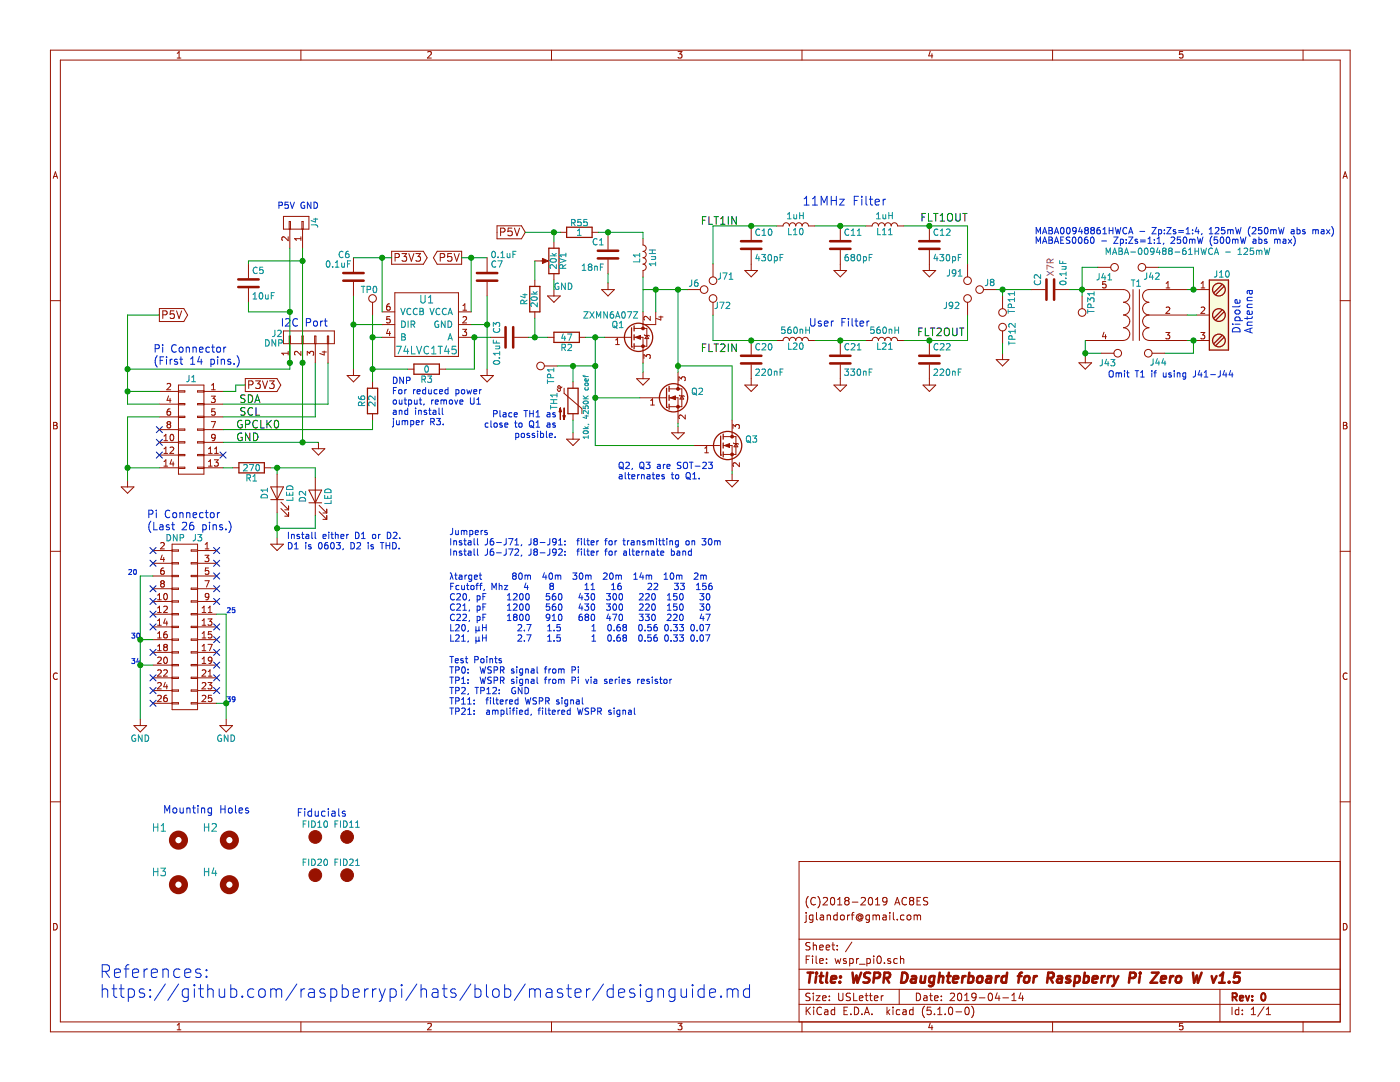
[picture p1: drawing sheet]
<svg xmlns="http://www.w3.org/2000/svg" width="279mm" height="216mm" viewBox="0 0 279 216" stroke-linecap="round" stroke-linejoin="round" font-family="sans-serif">
<g fill="none" stroke="#981200" stroke-width="1.3">
<circle cx="35.6" cy="167.6" r="1.27"/>
<circle cx="35.6" cy="176.5" r="1.27"/>
<circle cx="45.8" cy="167.6" r="1.27"/>
<circle cx="45.8" cy="176.5" r="1.27"/>
</g>
<g fill="none" stroke="#009596" stroke-width=".2">
<path d="M50.5 59.7h.7M50.5 58.8l.4-.4v1.3M51.3 53.4a.56 .56 0 0 0-.8 .5 .56 .56 0 0 0 .8 .6M51.8 58.5l.2-.1a.67 .67 0 0 1 .5 .6 .67 .67 0 0 1-.5 .7l-.3-.5zM52.5 53.3h-.6l-.1 .6 .5-.1 .2 .3v.3l-.2 .2-.5-.1M53 58.8v.8l.5-.1M53.5 58.8v.9M54.1 59h.5M54.7 58.4h-.6v1.3M62.1 44.9h.9l.4 .1v.3M62.6 43.7h.8M63 43.5v.8l-.9-.3"/>
<path d="M65.2 52.2l.2-.2a.67 .67 0 0 1 .5 .7 .67 .67 0 0 1-.5 .6l-.3-.5zM66.4 53.2v.1M66.9 53.3h.7M66.9 52.4l.4-.4v1.3M68.2 52.5l.1 .8 .4-.1M68.5 50.3a.56 .56 0 0 0-.8 .5 .56 .56 0 0 0 .8 .5M68.7 52.5v.8M69.3 52.7h.5M69.6 50.1h-.3a.79 .79 0 0 0-.1 1.3h.4l.1-.5-.3-.3h-.2l-.3 .3M70 52h-.7v1.3M72.1 57.1h.7M72.5 57.1v1.3"/>
<path d="M73.3 57.8l.6-.1v-.4l-.6-.2v1.3M74.6 57.3l.2-.2a.67 .67 0 0 1 .4 .7 .67 .67 0 0 1-.4 .6l-.3-.5zM84 58.9v1.2l.3 .4h.3l.2-.4v-1.2M85.5 59.4l.4-.5v1.6M98.3 50.3l.1-.2a.67 .67 0 0 1 .5 .7 .67 .67 0 0 1-.5 .6l-.3-.5zM98.9 52.2a.56 .56 0 0 0-.8 .5 .56 .56 0 0 0 .8 .5M99.4 52h.8l-.5 1.3M99.4 51.3v.1M100 51.4h.7M100 50.5l.3-.4v1.3M101.2 50.6l.1 .8 .5-.1M101.8 50.6v.8"/>
<path d="M102.4 50.7h.4M103 50.1h-.6v1.3M104.3 58.8h.9M104.8 58.6v.8l-.9-.3M105.2 59.9l-.6 .4M105.9 58.7h1.3M106.1 59.3a.68 .68 0 0 1 1.1 .3 .73 .73 0 0 1-1.3-.1zM106.4 58.2l.5 .5M107.2 58.2l-.5 .3M109.8 51.1h1.2M109.9 51.7a.68 .68 0 0 1 1.1 .3 .73 .73 0 0 1-1.2-.1zM110.2 50.6l.5 .5"/>
<path d="M111 52.8v.8l-.9-.8-.3 .3 .1 .4M111 50.6l-.5 .3M111.5 56.6a.59 .59 0 0 0-.8 .5 .59 .59 0 0 0 .8 .6v-.5h-.2M111.7 51.6l1.2 .4-1.2 .5M112.3 53.5v-.6l-.2-.1-.3 .1-.1 .6h1.2M112.8 56.5v1.3l-.7-1.3v1.3M112.9 50.9h-1.2l.3 .3M112.9 52.8l-.6 .4M112.9 50.5v.7M113.4 56.5a.64 .64 0 0 1 .7 .6 .64 .64 0 0 1-.7 .7zM114.1 44.4h.6v-.5l-.6-.1v1.3M114.4 44.4l.4 .7"/>
<path d="M115.2 47h.8M115.2 46.1l.4-.4v1.3M116 43.8h-.7v.6l.2-.1 .5 .1v.5l-.2 .2-.5-.2M116.2 53.9h.7M116.2 53l.4-.3v1.2M117.2 43.8h-.7v.6l.5-.1 .2 .2v.3l-.2 .3-.5-.2M117.7 53.2l-.3 .3 .1 .3 .2 .1h.3l.1-.2v-.2l-.2-.3M117.7 53.2l-.3-.2 .3-.3h.2l.2 .2-.2 .3M117.7 53.2h.2M118.7 53.1v.8M118.7 53.2h.5v.7M119.2 47.7a.56 .56 0 0 0-.8 .5 .56 .56 0 0 0 .8 .5"/>
<path d="M119.6 48.9h.8M119.6 48l.4-.4v1.3M119.8 53.3h.4M120.4 52.7h-.6v1.2M127.7 50.5v.8M127.7 51.6v.6h-1.3M127.7 50.9h-1.3l.4 .4M129.6 50.6h1.2M129.6 49.9h1.2M130 51.2h.8M130.2 49.9v.7M130.7 51.2l.1 .5-.8 .1"/>
<path d="M130.8 52.3v.7M130.8 52.7h-1.2l.3 .3M138.1 55.9v.9l-.2 .3h-.3M139.2 55.9h-.2a.79 .79 0 0 0-.2 1.2h.4l.1-.5-.2-.3h-.3l-.2 .3M143.8 54.5l-.1 1-.4 .2M144.3 54.5h.8l-.5 1.2M145.5 55.7h.8M145.5 54.8l.4-.3v1.2M151.1 50.7l-.2 .9h.7M151.4 51.2v.8M151.6 45.8a.56 .56 0 0 0-.8 .5 .56 .56 0 0 0 .8 .5M152 50.8h.8l-.4 .5 .3 .1 .1 .4-.3 .2-.5-.1"/>
<path d="M152.1 47h.7M152.1 46.1l.4-.4v1.3M153.4 50.9l.2-.1a.69 .69 0 0 1 .4 .6 .69 .69 0 0 1-.4 .6l-.3-.4zM153.5 45.8l.1-.1a.67 .67 0 0 1 .5 .6 .67 .67 0 0 1-.5 .7 .83 .83 0 0 1-.1-1.2zM154.5 51.3l.4-.1 .2 .2-.1 .6h-.5M154.5 51.2v1.3M155.7 51.4h.4M156.3 50.8h-.6v1.2M157.2 43.7h.7M157.2 42.7l.3-.3v1.3M157.4 45.6v1.2h.6M158.3 46.8h.8"/>
<path d="M158.3 45.9l.4-.3v1.2M158.4 42.8l.1 .8 .5-.1M159 42.8v.9M159.6 42.4v1.3M159.6 43h.7M159.7 45.6h.1a.67 .67 0 0 1 .5 .6 .67 .67 0 0 1-.5 .6 .83 .83 0 0 1-.1-1.2zM160.3 42.4v1.3M169.2 50.8l-.3 .1a.87 .87 0 0 0 0 1.1l.4-.1v-.5l-.4-.1-.3 .2M169.4 45.8a.56 .56 0 0 0-.8 .5 .56 .56 0 0 0 .8 .5M169.9 47h.7M169.9 46.1l.4-.4v1.3M170.1 51.3l-.3-.2 .3-.3h.2l.3 .2-.3 .3"/>
<path d="M170.1 51.3l-.3 .3v.2l.3 .2h.3l.2-.2v-.2l-.3-.3M170.1 51.3h.2M171.1 47h.7M171.1 46.1l.4-.4v1.3M171.2 50.9l.2-.1a.69 .69 0 0 1 .4 .6 .69 .69 0 0 1-.4 .6l-.4-.4zM172.3 51.3l.4-.1 .2 .2-.1 .6h-.5M172.3 51.2v1.3M173.5 51.4h.4M174.1 50.8h-.6v1.2M174.9 43.7h.8M174.9 42.7l.4-.3v1.3M175.2 45.6v1.2h.5"/>
<path d="M176.1 46.8h.7M176.1 45.9l.4-.3v1.2M176.2 42.8l.1 .8 .5-.1M176.8 42.8v.9M177.3 46.8h.8M177.3 45.9l.4-.3v1.2M177.4 43h.7M177.4 42.4v1.3M178.1 42.4v1.3M186.7 50.7l-.3 .9h.8M187 51.2v.8M187.2 45.8a.56 .56 0 0 0-.8 .5 .56 .56 0 0 0 .8 .5"/>
<path d="M187.6 50.8h.7l-.4 .5 .4 .1v.4l-.2 .2-.5-.1M187.7 47h.7M187.7 46.1l.3-.4v1.3M188.9 45.8l.5-.1 .2 .4-.8 .9h.8M189 50.9l.1-.1a.69 .69 0 0 1 .5 .6 .69 .69 0 0 1-.5 .6l-.3-.4zM189.5 53.8l-.1 1.1-.4 .2M190.1 51.3l.4-.1 .2 .2-.1 .6h-.5M190.1 51.2v1.3M190.8 54.4l-.3 .2h-.3l-.2-.2 .1-.5 .4-.1 .3 .3-.1 .7-.2 .2-.3 .1M191.2 51.4h.5M191.2 55.1h.8M191.2 54.2l.4-.4v1.3"/>
<path d="M191.9 50.8h-.7v1.2M197.1 55.7v.9l-.2 .3-.3 .1M197.9 56.3l-.3 .2v.3l.3 .2 .4-.1 .1-.1v-.3l-.3-.2M197.9 56.3l-.3-.3 .3-.3h.2l.3 .3-.3 .3M197.9 56.3h.2M202.5 58.2v.8M202.5 59.4v.8M202.5 59.8h-1.3l.4 .4M202.5 58.6h-1.3l.4 .4M206.5 56a.56 .56 0 0 0 .5 .8 .56 .56 0 0 0 .5-.8M207.7 54.8v.8l-.9-.8-.4 .3 .1 .4M211.5 52v.6h1.3"/>
<path d="M211.6 56.2a.66 .66 0 0 1 .7-.2 .66 .66 0 0 1 .5 .5 .72 .72 0 0 1-1.3-.1zM211.9 53.2h.9M212.1 52.1v.5M212.6 53.2l.1 .5h-.8M212.6 55.5h.2M212.8 54.6h-1.3l.3 .4M212.8 54.3v.7M218.3 58.6h-1.2l.3 .4M218.3 58.2v.8M219.4 54.6l-.1 1.1-.4 .2M220.2 54.5l-.3 .9h.8M220.5 55v.9"/>
<path d="M220.8 50.8v-1.3l.4 .9 .4-.9v1.3M221.1 55.9h.7M221.1 54.9l.4-.3v1.3M222 50.8l.5-1.3 .4 1.3M222.2 50.4h.6M223.3 49.5l.6 .1 .1 .3-.3 .2 .3 .2-.1 .4-.6 .1zM223.3 50.1h.4M224.4 50.8l.4-1.3 .4 1.3M224.5 50.4h.6M225.7 50.3h.9M225.8 55.9h.7M226.1 55.9v1.2"/>
<path d="M226.9 57.1h.7M226.9 56.2l.3-.3v1.2M227.3 49.6l.2-.1a.67 .67 0 0 1 .4 .6 .67 .67 0 0 1-.4 .7l-.3-.5zM228.5 49.6l.2-.1a.67 .67 0 0 1 .4 .6 .67 .67 0 0 1-.4 .7l-.3-.5zM228.9 54.5l-.1 1-.4 .2M229.7 54.4l-.3 .9h.8M230 54.9v.8M230.3 50.1l-.2 .2-.4-.1-.1-.6 .5-.1 .2 .3v.7l-.2 .2-.4 .1M230.6 54.6l.5-.1 .2 .3-.7 .9h.7M231.1 49.5l-.3 .8h.8M231.4 49.9v.9M232.2 50.1l-.2-.3 .2-.3 .5 .1v.3l-.2 .2"/>
<path d="M232.2 50.1l-.2 .2v.2l.2 .3 .4-.1 .1-.2v-.3l-.2-.1M232.2 50.1h.3M233.5 50.1l-.3-.3 .3-.3 .4 .1v.3l-.2 .2M233.5 50.1l-.3 .2v.2l.3 .3h.2l.2-.3v-.3l-.2-.1M233.5 50.1h.2M234.5 50.3h1M236.6 49.5l-.4 .1-.2 .5v.5l.6 .1 .1-.2-.1-.4-.3-.1-.3 .2M237.2 50.8h.7M237.2 49.9l.4-.4v1.3M238.5 50.1h.7M238.5 49.5v1.3M239.2 49.5v1.3"/>
<path d="M239.7 49.5l.3 1.3 .2-.9 .3 .9 .3-1.3M242 49.6a.6 .6 0 0 0-.9 .4 .6 .6 0 0 0 .6 .8l.3-.2M242.3 50.8l.5-1.3 .4 1.3M242.5 50.4h.6M242.8 54v1.1l-.5 .2M243.4 55.3h.7M243.4 54.4l.3-.4v1.3M244.6 50.3h.9M244.7 54.2l.2-.2a.67 .67 0 0 1 .4 .7 .67 .67 0 0 1-.4 .6l-.3-.5zM247.1 50.8h.7M247.1 49.9l.3-.4v1.3M248.3 49.6l.4-.1 .3 .4-.8 .9h.8"/>
<path d="M250.1 49.5h-.6v.6l.5-.1 .2 .2v.3l-.2 .3-.5-.2M250.8 49.9v.9M250.8 50.1l.3-.2 .2 .2M251.3 50.1l.2-.2 .3 .1v.8M251.3 50.1v.7M252.3 49.5l.3 1.3 .3-.9 .2 .9 .3-1.3M37.7 74.9v.9l-.2 .3-.3 .1M38.3 76.2h.7M38.3 75.3l.3-.4v1.3M53 67.8a.64 .64 0 0 1 .8 .6 .64 .64 0 0 1-.8 .7zM54.9 65.9v.9l-.2 .3-.3 .1M55 67.8v1.3l-.7-1.3v1.3"/>
<path d="M55.4 66l.5-.1 .2 .3-.7 1h.7M55.6 68.5l.7-.1v-.5l-.7-.1v1.3M71.5 79.1l.2 .5 .4 .1 .7-.1v-.5l-.2-.1-.5 .1-.1 .4 .3 .2M74.8 79v.8l-.9-.8-.3 .3 .1 .5M79.1 69.1h1l-.6 1.5M80 61.5l.4 1.3 .5-1.3M80.2 64.1a.64 .64 0 0 1 .7 .6 .64 .64 0 0 1-.7 .6zM80.2 66.6h.4l.3 .3-.3 .3 .3 .2-.1 .4-.6 .1zM80.2 67.2h.4M81 69l-.4 1.1h1M81.3 69.6v1M81.4 64.1v1.2"/>
<path d="M82 61.6a.58 .58 0 0 0-.8 .5 .58 .58 0 0 0 .7 .6h.1M82 64.7h.7l.1-.2-.1-.3-.7-.1v1.2M82.1 69.1v1.5h.8M82.4 64.7l.4 .6M83.1 69.1l.5 1.5 .6-1.5M83.3 61.6a.58 .58 0 0 0-.8 .5 .58 .58 0 0 0 .7 .6h.1M83.8 61.5l.6 .1 .1 .3-.3 .2 .3 .3-.1 .3-.6 .1zM83.8 62.1h.4M84.2 75.7l.7-.1v-.4l-.7-.2v1.3M84.5 75.7l.4 .6M84.9 73.1l.2-.1a.67 .67 0 0 1 .4 .6 .67 .67 0 0 1-.4 .7l-.3-.5zM85.3 75h.8l-.4 .5 .4 .1v.5l-.2 .2-.6-.1"/>
<path d="M85.5 60.5h.9M85.6 69.2a.62 .62 0 0 0-.8 0 .62 .62 0 0 0-.2 .8 .56 .56 0 0 0 .3 .5 .56 .56 0 0 0 .7 0M85.8 61.5l.4 1.3 .4-1.3M86.1 70.6h.9M86.1 69.5l.5-.4v1.5M87.4 69.1h.9M87.5 64.1a.59 .59 0 0 0-.7 .6 .59 .59 0 0 0 .7 .6l.1-.5h-.3M87.8 61.6a.56 .56 0 0 0-.8 .6 .56 .56 0 0 0 .8 .5M87.9 69.1v1.5M88.8 64.1v1.2l-.7-1.2v1.2M89.1 61.6a.56 .56 0 0 0-.8 .6 .56 .56 0 0 0 .8 .5M89.1 69l-.4 1.1h1"/>
<path d="M89.4 62.8l.4-1.3 .5 1.3M89.4 64.1a.64 .64 0 0 1 .8 .6 .64 .64 0 0 1-.8 .6zM89.4 67.9l.4-1.3 .5 1.3M89.5 69.6v1M89.5 67.5h.7M89.5 62.4h.7M91 69.1h-.7l-.1 .7 .2-.1h.5l.2 .3-.1 .5-.2 .1-.6-.1M98.5 67.8v.7h1.2M98.5 65.1v-.8l.4 .5 .2-.4 .4-.1 .2 .3-.1 .5M98.5 72.1a.74 .74 0 0 1 1.2 .3 .72 .72 0 0 1-1.2-.1zM98.6 65.6a.56 .56 0 0 0 .5 .8 .56 .56 0 0 0 .5-.8M98.9 69.1h.8"/>
<path d="M99.1 68v.5M99.6 71.4h.1M99.6 69.1l.1 .4-.8 .1M99.7 70.2v.7M99.7 70.5h-1.2l.3 .4M104.6 60.6l-.1-.7h-.5l-.1 .7h1.3M107.2 60.4v.8l-.9-.8-.4 .3 .2 .5M109.3 75.8v.7M109.3 76.1h1.2M109.9 79.8h1.3M109.9 75.4l-.1-.7h-.4l-.1 .7h1.2M110.5 79.8v.7"/>
<path d="M110.5 73.4v.8M110.5 73.8h-1.2l.3 .4M111.2 78.5v.7M111.2 78.8h-1.3l.3 .4M112.1 69.3l.7-.1v-.4l-.7-.1v1.3M112.4 66.6l-.3 .9h.8M112.5 69.3l.4 .7M112.7 67.1v.8M113.3 66.6h.8l-.5 1.3M113.3 68.8l.5-.1 .3 .3-.8 1h.8M116.4 74.9l.1 .2h.9M116.4 79.6h1"/>
<path d="M116.4 79l.5 .6M116.5 62.2h.9l-.9 1.3h.9M116.7 74.9v.4M116.8 76.5l.4-.1 .2 .4-.2 .2h-.3l-.2-.2zM116.8 77.3l-.1 .3 .2 .2 .5-.1v-.4M117.4 75.6v.3l-.1 .1h-.5v-.4h.1l.1 .4M117.4 79l-.6 .4M117.7 62.2l.9 1.3M118.6 62.2l-.9 1.3M119.1 63.5v-1.3l.4 .9 .4-.9v1.3M121.2 62.2v1.3l-.7-1.3v1.3M122.3 64.3l.3-.2a.44 .44 0 0 1 .5 .4v.7l-.5 .2-.3-.2z"/>
<path d="M122.4 62.2l-.4 .1a.87 .87 0 0 0 0 1.2l.4-.2v-.5l-.4-.1-.2 .2M122.5 65.1l.7 .4M122.9 63.5l.4-1.3 .4 1.3M123 63.1h.6M123.6 65.4h.7M123.6 64.5l.4-.4v1.3M124.2 62.3l.2-.1a.67 .67 0 0 1 .4 .6 .67 .67 0 0 1-.4 .7l-.3-.5zM125.2 62.2h.9l-.6 1.3M126.4 62.2h.9l-.9 1.3h.9M138.2 77.6l.3-.2a.44 .44 0 0 1 .5 .5l-.1 .6-.4 .2-.3-.2zM138.4 78.4l.7 .4M139.5 77.6l.5-.2 .2 .4-.8 .9h.8"/>
<path d="M143.2 60.3l-.1 1.1-.4 .2M143.6 60.3h.9l-.6 1.3M144.9 60.4l.5-.1 .2 .4-.7 .9h.7M150.9 73.8l.4-.2 .3 .4-.8 .9h.8M151.6 68.7a.56 .56 0 0 0-.8 .5 .56 .56 0 0 0 .8 .5M152.1 73.8l.4-.2 .3 .4-.8 .9h.8M152.1 68.7l.5-.1 .2 .3-.7 .9h.7M153.4 73.8l.2-.2a.69 .69 0 0 1 .4 .7 .69 .69 0 0 1-.4 .6l-.3-.5zM153.5 68.6h.1a.67 .67 0 0 1 .5 .6 .67 .67 0 0 1-.5 .6 .83 .83 0 0 1-.1-1.2zM154.5 74.1v.8M154.5 74.2l.5-.1 .1 .8M155.7 74.2h.4"/>
<path d="M156.3 73.6h-.6v1.3M156.6 65.3h-.6v.6l.2-.2 .4 .1v.6l-.1 .1-.5-.1M157.4 68.4v1.3h.6M157.8 65.3h-.2a.79 .79 0 0 0-.2 1.2l.5-.1v-.5l-.5-.2-.2 .3M158.3 68.6l.5-.2 .3 .4-.8 .9h.8M158.5 65.4l.2-.1a.67 .67 0 0 1 .5 .6 .67 .67 0 0 1-.5 .6l-.3-.5zM159.7 65.7v.8M159.7 65.8l.5-.1v.8M159.7 68.5l.1-.1a.67 .67 0 0 1 .5 .7 .67 .67 0 0 1-.5 .6 .83 .83 0 0 1-.1-1.2zM160.8 65.3v1.2M160.8 65.9h.7M161.5 65.3v1.2"/>
<path d="M168.6 73.6h.7l-.4 .5 .4 .1v.6l-.2 .1-.5-.1M169.4 68.7a.56 .56 0 0 0-.8 .5 .56 .56 0 0 0 .8 .5M169.8 73.6h.8l-.5 .5 .4 .1 .1 .5-.3 .2-.5-.1M169.9 68.7l.5-.1 .2 .3-.8 .9h.8M171.1 68.9l.4-.3v1.2M171.1 69.8h.7M171.2 73.8l.2-.2a.69 .69 0 0 1 .4 .7 .69 .69 0 0 1-.4 .6l-.4-.5zM172.3 74.1v.8M172.3 74.2l.5-.1 .1 .8M173.5 74.2h.4M174.1 73.6h-.6v1.3M174.4 65.3h-.6v.6l.1-.2 .5 .1v.6l-.2 .1-.4-.1"/>
<path d="M175.2 68.4v1.3h.5M175.6 65.3h-.3a.79 .79 0 0 0-.1 1.2l.4-.1v-.5l-.4-.2-.2 .3M176.1 68.6l.5-.2 .2 .4-.7 .9h.7M176.4 65.3h.1a.67 .67 0 0 1 .4 .6 .67 .67 0 0 1-.4 .6 .83 .83 0 0 1-.1-1.2zM177.3 69.7h.8M177.3 68.8l.4-.4v1.3M177.5 65.8l.4-.1 .1 .8M177.5 65.7v.8M178.6 65.9h.7M178.6 65.3v1.2M179.3 65.3v1.2M186.4 73.8l.5-.2 .2 .4-.8 .9h.8"/>
<path d="M187.2 68.7a.56 .56 0 0 0-.8 .5 .56 .56 0 0 0 .8 .5M187.6 73.8l.5-.2 .2 .4-.7 .9h.7M187.7 68.7l.4-.1 .3 .3-.8 .9h.8M188.9 68.7l.5-.1 .2 .3-.8 .9h.8M188.9 60.3l-.1 1.1-.4 .2M189 73.8l.1-.2a.69 .69 0 0 1 .5 .7 .69 .69 0 0 1-.5 .6l-.3-.5zM190.1 74.2l.5-.1v.8M190.1 74.1v.8M190.2 60.9l-.3 .2-.4-.1-.1-.1 .1-.5 .4-.1 .3 .3-.1 .7-.2 .2-.4 .1M190.6 60.4l.5-.1 .3 .4-.8 .9h.8M191.2 74.2h.5M191.9 73.6h-.7v1.3"/>
<path d="M201.2 61.8v.7M201.2 62.2h1.3M201.3 68.1v.7M201.3 68.5h1.3M201.9 61.4l-.1-.6-.5-.1-.1 .7h1.3M202 67.7l-.1-.6-.4-.1-.2 .7h1.3M202.6 64.5v.8l-.9-.8-.4 .3 .2 .5M202.6 66.1h-1.3l.4 .4M202.6 65.8v.7M217.1 62.2h1.2M217.1 60.2v-.8l.5 .5 .1-.4h.5l.1 .2-.1 .5M217.1 61.8v.7"/>
<path d="M217.7 61.4v-.6l-.5-.1-.1 .7h1.2M220 71.7l-.1 1.1-.4 .2M220.8 71.7l-.3 .9h.8M221.1 72.2v.8M221.7 71.7h.8l-.4 .5 .3 .1 .1 .5-.3 .2-.5-.1M230.1 71.6v1.1l-.5 .2M231 71.6l-.3 .8h.8M231.3 72v.9M232.2 71.6l-.3 .8h.8M232.5 72v.9M48.6 92.8l.5-.1 .3 .3-.8 1h.8M49.3 95.4l.6-.1v-.5l-.6-.1v1.3"/>
<path d="M49.6 95.4l.4 .6M49.8 92.7h.8l-.5 1.3M50.5 96h.7M50.5 95.1l.4-.4v1.3M51.2 92.8l.2-.1a.69 .69 0 0 1 .4 .6 .69 .69 0 0 1-.4 .7l-.3-.5zM52.2 98.9a.68 .68 0 0 1 .8-.2 .68 .68 0 0 1 .4 .6h-1.3zM53.4 97.4v.7M53.4 97.8h-1.3l.4 .3M57.2 98.2v.6h1.3v-.6M57.4 97.1a.67 .67 0 0 1 .7-.1 .67 .67 0 0 1 .4 .7h-1.3zM57.8 98.4v.4M58.5 99.2v.6h-1.3"/>
<path d="M59.8 99.5a.68 .68 0 0 1 .8-.2 .68 .68 0 0 1 .4 .7h-1.3zM61 98v.8l-.9-.8-.4 .3 .1 .5M64.8 98.8v.6h1.3v-.6M65 97.7a.67 .67 0 0 1 .7-.1 .67 .67 0 0 1 .4 .7h-1.3zM65.4 99v.4M66.1 99.9v.6h-1.3M72.2 80.9l-.1-.6h-.4l-.2 .6h1.3M72.8 80.2l-.6 .4M74.8 80.2v.8l-.9-.8-.3 .3 .1 .5M109.9 80.9v.7M109.9 81.3h1.3M109.9 80.5h1.3"/>
<path d="M116.4 81v.5l.5 .1-.1-.5 .5-.1 .1 .2-.1 .4M116.4 85.5h1M116.5 80.1a.5 .5 0 0 1 .5-.1 .5 .5 0 0 1 .4 .4 .58 .58 0 0 1-1-.2zM116.5 86.1a.5 .5 0 0 1 .5-.2 .5 .5 0 0 1 .4 .5 .6 .6 0 0 1-1-.2zM116.7 85.1l.4 .4M116.7 83h.7M117 82.9v.6l-.7-.2M117.4 84.7l.1 .1M117.4 81.9v.7l-.7-.7-.3 .2 .1 .4M117.4 86.9v.6M117.4 87.2h-1l.3 .3M117.4 85.1l-.4 .3"/>
<path d="M149 87.1l.3-.1a.44 .44 0 0 1 .5 .4l-.1 .7-.4 .1-.3-.1zM149.2 87.9l.7 .5M150.2 87h.8l-.4 .5 .4 .1v.5l-.2 .1-.6-.1M33.3 106.7a.64 .64 0 0 1 .8 .6 .64 .64 0 0 1-.8 .6zM35.3 106.7v1.2l-.7-1.2v1.2M35.9 107.3l.7-.1v-.4l-.7-.1v1.2M39 106.7v.9l-.2 .3h-.3M39.5 106.7h.8l-.5 .4 .4 .2 .1 .4-.3 .2-.5-.1M27 146.7a.59 .59 0 0 0-.7 .6 .59 .59 0 0 0 .7 .6l.1-.5h-.3M28.4 146.7v1.2l-.8-1.2v1.2M29 146.7a.64 .64 0 0 1 .7 .6 .64 .64 0 0 1-.7 .6zM44.2 146.7a.59 .59 0 0 0-.8 .6 .59 .59 0 0 0 .8 .6v-.5h-.2"/>
<path d="M45.5 146.7v1.2l-.7-1.2v1.2M46.1 146.7a.64 .64 0 0 1 .7 .6 .64 .64 0 0 1-.7 .6zM30.6 164.3v1.6M30.6 173.2v1.6M30.6 165h.9M30.6 173.9h.9M31.5 164.3v1.6M31.5 173.2v1.6M32.1 173.2h.9l-.5 .6 .4 .1v.7l-.2 .2-.6-.2M32.2 165.9h.8M32.2 164.8l.4-.5v1.6M40.8 165h.9"/>
<path d="M40.8 164.3v1.6M40.8 173.2v1.6M40.8 173.9h.9M41.7 164.3v1.6M41.7 173.2v1.6M42.3 164.5l.6-.2 .2 .2 .1 .3-1 1.1h1M42.7 173.2l-.4 1h1M43 173.7v1.1M60.5 164.4h.4M60.5 172h.4M61.1 163.8h-.6v1.3M61.1 171.4h-.6v1.3"/>
<path d="M61.6 163.8v1.3M61.6 171.4v1.3M62.2 163.8a.64 .64 0 0 1 .8 .6 .64 .64 0 0 1-.8 .7zM62.2 171.4a.64 .64 0 0 1 .8 .7 .64 .64 0 0 1-.8 .6zM63.4 165.1h.7M63.4 164.2l.4-.4v1.3M63.4 171.6l.5-.2 .2 .4-.7 .9h.7M64.8 163.9l.1-.1a.67 .67 0 0 1 .5 .6 .67 .67 0 0 1-.5 .7l-.3-.5zM64.8 171.6l.1-.2a.67 .67 0 0 1 .5 .7 .67 .67 0 0 1-.5 .6l-.3-.5zM66.9 164.4h.4M66.9 172h.4M67.5 163.8h-.6v1.3"/>
<path d="M67.5 171.4h-.6v1.3M68 163.8v1.3M68 171.4v1.3M68.6 163.8a.64 .64 0 0 1 .7 .6 .64 .64 0 0 1-.7 .7zM68.6 171.4a.64 .64 0 0 1 .7 .7 .64 .64 0 0 1-.7 .6zM69.8 165.1h.7M69.8 164.2l.3-.4v1.3M69.8 171.6l.5-.2 .2 .4-.8 .9h.8M71 165.1h.7M71 164.2l.4-.4v1.3M71 171.8l.4-.4v1.3M71 172.7h.7"/>
</g>
<g fill="none" stroke="#0327cd" stroke-width=".2">
<path d="M160.5 39.7l.5-.5v1.7M162.1 39.7l.5-.5v1.7M165.9 39.2v1.7M166.9 39.2v1.7M167.6 39.8h.9l-.9 1.1h.9M171.3 39.2h-.8v1.7M172 39.2v.1M172 39.8v1.1M172.8 39.2v1.5l.3 .2M173.5 39.8h.7M173.7 39.2v1.5l.1 .1 .4 .1M176.3 39.8v1.1"/>
<path d="M176.7 39.8l-.3 .1-.1 .2M55.7 41l.6-.1v-.4l-.6-.2v1.3M57.5 40.3h-.6v.6l.1-.1 .4 .1 .2 .1-.1 .5-.2 .1-.4-.1M57.9 40.3l.4 1.3 .5-1.3M60.8 40.4a.56 .56 0 0 0-.8 .6 .56 .56 0 0 0 .8 .5v-.5h-.2M62.1 40.3v1.3l-.8-1.3v1.3M62.7 40.3a.63 .63 0 0 1 .7 .7 .63 .63 0 0 1-.7 .6zM160.5 40.9h1M162.1 40.9h1M163.9 40.9v-1.7l.6 1.2 .6-1.2v1.7M165.9 40h1M170.5 40h.6"/>
<path d="M174.7 40.3l.8-.1-.1-.3-.5-.1-.2 .2 .1 .8h.6M206.8 46.7v-1.3l.4 .9 .5-.9v1.3M206.8 48.6v-1.3l.4 .9 .5-.9v1.3M208.1 46.7l.4-1.3 .4 1.3M208.1 48.6l.4-1.3 .4 1.3M208.2 46.3h.6M208.2 48.2h.6M209.3 45.4h.5l.2 .2-.2 .4 .3 .2-.2 .4-.6 .1zM209.3 47.3h.5l.2 .2-.2 .4 .3 .2-.2 .4-.6 .1zM209.3 46h.5M209.3 47.9h.5M210.4 46.7l.5-1.3 .4 1.3"/>
<path d="M210.4 48.6l.5-1.3 .4 1.3M210.5 46.3h.7M210.5 48.2h.7M211.7 47.9h.4M211.8 45.5l.1-.1a.69 .69 0 0 1 .5 .6 .69 .69 0 0 1-.5 .7l-.3-.5zM212.3 47.3h-.6v1.3h.6M213 45.5l.1-.1a.67 .67 0 0 1 .5 .6 .67 .67 0 0 1-.5 .7l-.2-.5zM213.5 47.4l-.5-.1-.1 .1-.1 .3 .1 .2 .5 .1 .1 .3-.2 .3-.5-.1M214.1 47.4l.2-.1a.69 .69 0 0 1 .4 .6 .69 .69 0 0 1-.4 .7l-.3-.5zM214.8 45.9l-.3 .3-.3-.1-.1-.2v-.4l.4-.1 .3 .2-.2 .9-.4 .2M215.3 47.4l.2-.1a.67 .67 0 0 1 .4 .6 .67 .67 0 0 1-.4 .7l-.3-.5zM215.6 45.3l-.3 .9h.8"/>
<path d="M215.9 45.8v.9M216.7 45.9l-.2 .3v.2l.2 .3 .4-.1 .1-.2v-.3l-.3-.2M216.7 45.9l-.2-.2 .2-.3 .5 .1v.3l-.3 .1M216.7 45.9h.2M217 47.3l-.4 .1-.2 .5 .1 .5 .5 .1 .2-.2-.2-.4-.3-.1-.3 .2M217.7 47.4l.2-.1a.69 .69 0 0 1 .5 .6 .69 .69 0 0 1-.5 .7l-.2-.2-.1-.3zM217.9 45.9l-.2 .3v.3l.2 .2 .4-.1 .1-.2v-.2l-.2-.3M217.9 45.9l-.2-.2 .2-.3h.3l.2 .2-.2 .3M217.9 45.9h.3M219.5 45.4l-.4 .1a.87 .87 0 0 0 0 1.2l.5-.2v-.5l-.5-.1-.2 .2M219.9 48.1h.9M220.1 46.7h.7"/>
<path d="M220.1 45.7l.4-.3v1.3M221.4 46h.7M221.4 45.4v1.3M222.1 45.4v1.3M222.3 47.3h.8l-.8 1.3h.8M222.6 45.4l.3 1.3 .2-1 .3 1 .3-1.3M223.6 47.8l.4-.1 .2 .3-.1 .5h-.5M223.6 47.7v1.3M224.8 48.4v.2M224.8 47.8v.1M224.9 45.5a.56 .56 0 0 0-.8 .5 .56 .56 0 0 0 .8 .5M225.3 46.7l.4-1.3 .4 1.3"/>
<path d="M225.3 47.3h.8l-.8 1.3h.8M225.4 46.3h.6M227 47.8l-.3-.1-.2 .2 .1 .2 .4 .1v.3h-.5M227.5 46.2h1M227.6 47.9h1M227.6 48.3h1M229.1 47.7l.4-.4v1.3M229.1 48.6h.8M229.9 45.4h.8l-.8 1.3h.8M230.4 47.8v.1M230.4 48.4v.2M230.9 48.6h.8"/>
<path d="M230.9 47.7l.4-.4v1.3M231.2 45.9l.4-.1 .2 .3-.1 .5h-.5M231.2 45.8v1.3M232.3 48.5l-.2 .2M232.4 46.5v.2M232.4 45.9v.1M232.9 45.4h.8l-.8 1.3h.8M233.7 47.4l.5-.1 .2 .4-.7 .9h.7M234.6 45.9l-.3-.1-.2 .2 .1 .2 .4 .1v.3h-.5M235.2 46h1M235.2 46.4h1M235.6 47.3h-.6l-.1 .6 .2-.1 .5 .1v.5l-.2 .2-.5-.2"/>
<path d="M236.3 47.4l.1-.1a.67 .67 0 0 1 .5 .6 .67 .67 0 0 1-.5 .7l-.3-.5zM236.7 46.7h.8M236.7 45.7l.4-.3v1.3M237.4 47.9l.3-.2 .3 .2M237.4 47.7v.9M238 47.9l.1-.2 .3 .1 .1 .8M238 47.9v.7M238 46.5v.2M238 45.9v.1M238.8 45.3l-.3 .9h.8M239 47.3l.3 1.3 .2-.9 .3 .9 .3-1.3M239.1 45.8v.9"/>
<path d="M239.9 46.6l-.1 .2M241.3 46.7h.8M241.3 45.7l.4-.3v1.3M241.9 47.1a1.47 1.47 0 0 0 0 1.9M242.6 45.5l.4-.1 .3 .3-.8 1h.8M243 47.3h-.7v.6l.5-.1 .2 .2v.3l-.2 .3-.5-.2M243.6 47.4l.2-.1a.69 .69 0 0 1 .4 .6 .69 .69 0 0 1-.4 .7l-.2-.2-.1-.3zM244.4 45.4h-.6l-.1 .6 .5-.1 .3 .2v.3l-.3 .3-.5-.2M244.8 47.4l.2-.1a.67 .67 0 0 1 .5 .6 .67 .67 0 0 1-.5 .7l-.3-.5zM245 45.9l.4-.1 .2 .2M245 45.8v.9M245.6 46l.2-.2 .3 .1v.8"/>
<path d="M245.6 46v.7M246 47.7v.9M246 47.9l.4-.2 .1 .2M246.5 47.9l.2-.2 .3 .1 .1 .8M246.5 47.9v.7M246.6 45.4l.3 1.3 .2-1 .3 1 .3-1.3M247.4 59.8l.1 .5-.3 .2-.7-.1v-.6h.3l.2 .7M247.6 47.3l.3 1.3 .2-.9 .2 .9 .3-1.3M248.9 60h1M249.3 58v.5l.2 .2 .4-.2-.1-.5M249.5 45.2a1.47 1.47 0 0 0 0 1.9M249.9 58h-.9v.6"/>
<path d="M249.9 59.3l-.9 .1-.1 .4 .1 .2M249.9 45.5l.5-.1 .3 .3-.8 1h.8M250.1 47.8h.5l.1 .8M250.7 48l-.5 .1-.2 .2 .1 .2h.6M251.2 47.8l.4-.1 .2 .3-.1 .5h-.5M251.2 47.3v1.3M251.8 45.4h-.6l-.1 .6 .2-.1 .5 .1v.5l-.2 .2-.5-.2M252.5 45.5l.1-.1a.67 .67 0 0 1 .5 .6 .67 .67 0 0 1-.5 .7l-.3-.5zM252.8 47.8l-.3-.1-.2 .2 .1 .2 .4 .1v.3h-.5M253.6 45.9l.4-.1 .2 .2M253.6 45.8v.9M254.2 46l.1-.2 .3 .1 .1 .8"/>
<path d="M254.2 46v.7M254.4 47.9l.4-.2 .1 .2M254.4 47.7v.9M254.9 47.9l.2-.2 .3 .1 .1 .8M254.9 47.9v.7M255.2 45.4l.3 1.3 .2-1 .3 1 .3-1.3M256.1 47.8h.5v.8M256.6 48l-.4 .1-.2 .2 .1 .2h.5M257.1 47.7l.7 .9M257.7 45.9h.5l.1 .8M257.8 47.7l-.7 .9M258.1 47.1a1.47 1.47 0 0 1 0 1.9"/>
<path d="M258.3 46.1l-.5 .1-.1 .2v.2h.6M258.9 45.9l.3-.1 .3 .3-.2 .5h-.4M258.9 45.4v1.3M260.4 45.9l-.3-.1-.2 .2 .1 .2 .4 .1v.3h-.5M262 45.9l.4-.1 .2 .2M262 45.8v.9M262.6 46l.1-.2 .3 .1 .1 .8M262.6 46v.7M263.7 45.9h.5v.8M264.2 46.1l-.4 .1-.1 .2v.2h.5M264.7 45.8l.7 .9M265.4 45.8l-.7 .9"/>
<path d="M265.8 45.2a1.47 1.47 0 0 1 0 1.9M31 69.6l.7-.1 .1-.2-.1-.4-.7-.1v1.5M31.4 71a1.79 1.79 0 0 0 0 2.3M32 71.9h.5M32.5 68.8v.1M32.5 69.3v1M32.7 71.2h-.7v1.5M33.2 71.2v.1M33.2 71.7v1M34 71.7v1M34.4 71.7l-.3 .1-.1 .2M35.2 68.9a.6 .6 0 0 0-.8 0 .6 .6 0 0 0-.2 .7 .55 .55 0 0 0 .3 .6 .55 .55 0 0 0 .7-.1"/>
<path d="M35.4 71.8a.36 .36 0 0 0-.6 .1l.1 .2 .6 .3-.3 .3-.4-.1M35.9 69.3h.3l.3 .3v.4l-.3 .3-.3-.1-.2-.2zM35.9 71.7h.6M36.1 71.2v1.3l.4 .2M37.2 69.4l.2-.1h.3l.1 1M37.2 69.3v1M38 72.7h.9M38 71.6l.5-.4v1.5M38.5 69.4l.1-.1a.36 .36 0 0 1 .6 .2v.8M38.5 69.3v1M39.8 69.8l.7-.2-.1-.3h-.4l-.2 .2 .1 .7h.5M39.8 71.1l-.3 1.1h.9"/>
<path d="M40.2 71.7v1M41.8 69.3h-.4l-.3 .3 .1 .6h.6M42.1 71.8l.4-.1 .3 .3-.1 .6h-.6M42.1 71.7v1.5M42.2 69.3h.6M42.4 68.8v1.3l.4 .2M43.4 69.3h.3l.3 .3v.4l-.3 .3-.3-.1-.2-.2zM43.4 71.2v.1M43.4 71.7v1M44.2 71.8a.36 .36 0 0 1 .6 .1v.8M44.2 71.7v1M44.7 69.3v1"/>
<path d="M45.1 69.3l-.4 .3M46 71.8l-.4-.1-.2 .2 .1 .2 .5 .2v.3h-.6M46.7 72.5v.2M47.3 71a1.71 1.71 0 0 1 0 2.3M56.4 63.6v1.5M57 63.7l.6-.1 .2 .1 .1 .3-1 1.1h1M59.4 63.7a.72 .72 0 0 0-1 .5 .72 .72 0 0 0 .7 .9l.3-.2M61.1 64.4l.8-.1 .1-.2-.1-.4-.8-.1v1.5M62.6 64.2l.2-.1 .5 .1 .1 .6-.2 .2-.4 .1-.2-.2zM64 64.1v1M64.4 64.1l-.4 .3M64.7 64.1h.6"/>
<path d="M64.9 63.6v1.2l.4 .3M78.5 75.3a.64 .64 0 0 1 .8 .6 .64 .64 0 0 1-.8 .6zM78.5 77.9h.4M78.5 79.9l.2-.1 .4 .1v.5l-.1 .2-.5-.1zM79.1 77.3h-.6v1.3M79.6 77.9l.2-.2 .4 .2v.5l-.1 .1h-.5zM79.7 79.8v.8l.5-.1M80.2 79.8v.8M80.5 75.3v1.2l-.7-1.2v1.2M80.7 79.8h.4M80.8 77.7v.9M80.8 79.4v1.1l.3 .1"/>
<path d="M81.1 75.9h.6l.1-.5-.7-.1v1.2M81.1 77.7l-.3 .3M81.5 79.9l.4-.1 .2 .2-.1 .6h-.5M81.5 79.8v1.3M82.5 77.7v.9M82.7 79.8l.1 .8 .4-.1M82.9 77.7l-.4 .3M83.2 78.2l.7-.1-.1-.3-.4-.1-.2 .2 .1 .6h.5M83.2 79.8v.8M83.7 79.8h.5M83.9 79.4v1.1l.3 .1M84.9 77.8l-.3-.1-.3 .3 .2 .5h.4"/>
<path d="M84.9 77.3v1.3M85.6 77.7v.8h.5M86.1 77.7v.9M86.1 79.8v.8M86.5 79.8l-.4 .2M87.2 77.8l-.3-.1-.3 .3 .1 .5h.5M87.7 78.2l.6-.1v-.3l-.4-.1-.2 .2 .1 .6h.5M88 79.9l.4-.1 .2 .2M88 79.8v.8M88.6 80l.2-.2 .3 .1v.7M88.6 80v.6M89.4 77.8l-.3-.1-.3 .3 .1 .5h.5"/>
<path d="M89.4 77.3v1.3M89.8 79.9l.3-.1 .2 .2-.1 .6-.5-.1zM90.7 79.8l.3 .8 .3-.8M91 77.8l.3-.1 .3 .3-.1 .5h-.5M91 77.7v1.3M92.2 77.8l.5 .1v.5l-.1 .1h-.5v-.5zM93.2 77.7l.2 .9 .3-.6 .2 .6 .2-.9M93.9 79.4v1l.2 .2h.4l.1-.2v-1M94.5 78.2l.7-.1-.1-.3-.4-.1-.2 .2 .1 .6h.5M95.2 79.7l.3-.3v1.2M95.7 77.7v.9M96.1 77.7l-.4 .3"/>
<path d="M161.8 63.6v1.2l.3 .3h.3l.2-.3v-1.2M163.9 64.1h-.4l-.2 .2 .1 .2 .5 .1v.4h-.6M164.5 64.6l.8-.2-.1-.3h-.4l-.3 .2 .1 .7h.6M165.9 64.1v1M166.4 64.1h-.4l-.1 .2M168 64.3h.5M168.7 63.6h-.7v1.5M169.3 63.6v.1M169.3 64.1v1M170.1 63.6v1.2l.2 .3M170.6 64.1h.6M170.8 63.6v1.2l.4 .3"/>
<path d="M171.6 64.6l.8-.2-.1-.3h-.4l-.3 .2 .1 .7h.6M173 64.1v1M173.5 64.1h-.3l-.2 .2M221.4 74.1l.2-.1a.44 .44 0 0 1 .6 .4l-.1 .7-.5 .1-.2-.1zM222.7 74.5l.4-.1 .2 .2M222.7 74.4v.8M223.3 74.6l.1-.2h.4v.8M223.3 74.6v.6M224.4 74v.1M224.4 74.4v.8M224.8 74.4h.5M225 74v1.1l.3 .1"/>
<path d="M226.5 74h.8M226.9 74v1.2M227.6 75.2h.8M227.6 74.3l.4-.3v1.2M229.9 74v.1M229.9 74.4v.8M230.3 74.4h.5M230.8 74l-.3 .1v1.1M232.2 74.4v.8l.5-.1M232.7 74.4v.8M233.7 74.4h-.3l-.1 .2v.2l.4 .1v.3h-.4M234.3 74v.1"/>
<path d="M234.3 74.4v.8M235 74.5l.4-.1 .1 .8M235 74.4v.8M236.6 74.4h-.3l-.3 .2 .1 .6h.5M236.6 74.4v1.1l-.2 .2-.3-.1M238.6 74v.9l-.2 .3h-.3M239.4 73.9l-.3 .9h.8M239.7 74.4v.8M240.3 75.2h.8M240.3 74.3l.4-.3v1.2M241.6 74.8h1M243.5 74v.9l-.1 .3h-.3"/>
<path d="M244.4 73.9l-.3 .9h.8M244.7 74.4v.8M245.6 73.9l-.3 .9h.8M245.9 74.4v.8M246 64.7h.1M246 65.6a.82 .82 0 0 1 1-.2 .82 .82 0 0 1 .5 .8h-1.5zM246.5 64.7h1M246.5 64h1.5M246.5 64v-.4l.2-.4 .7 .2v.6M246.6 62h.7l.2 .2-.1 .3-.2 .2-.6-.1-.1-.2zM247.5 61l-.3 .2h-1.2M248.9 64.9h1"/>
<path d="M248.9 63.2v.6M248.9 61.4h1M249.5 65.6v.7M249.8 62.1l.1 .4-.2 .2h-.7v-.6l.3-.1 .1 .7M249.9 64.3h-.8a.39 .39 0 0 0-.1 .6M249.9 63.2l-.2 .4h-1.3M249.9 65.4l-1.5 .5 1.5 .5M249.9 60.7h-.8a.39 .39 0 0 0-.1 .7M78.5 81.9h.5l.1 .8M78.5 83.9v1.1l-.2 .2M78.5 83.5v.1M79.1 82.2h-.5l-.1 .2v.3h.6"/>
<path d="M79.1 83.9l.1 .8 .5-.1M79.7 82l.5-.1v.8M79.7 81.9v.8M79.7 83.9v.9M80.3 84l.4-.1 .1 .2M80.3 83.9v.9M80.8 84.1v.7M80.8 84.1l.2-.2 .3 .1 .1 .8M81.4 81.9h-.4l-.2 .2 .1 .6h.5M81.4 81.4v1.3M82 84l.3-.1 .3 .3-.1 .5h-.5M82 83.9v1.3"/>
<path d="M82.9 81.4v.2M82.9 81.9v.8M83.1 84.3l.6-.1-.1-.2-.4-.1-.1 .2v.6h.5M83.5 82l.5-.1 .1 .8M83.5 81.9v.8M84.2 83.9v.9M84.6 83.9l-.4 .3M84.6 80.6l-.1 .2M85.1 81.9h-.3l-.2 .1 .1 .2 .4 .1v.4h-.5M85.6 81.9h.4M85.7 81.4v1.1l.3 .2M86 84.2l.6-.1 .1-.2-.1-.3-.6-.1v1.3"/>
<path d="M86.3 84.2l.4 .6M86.4 81.9h.5l.1 .8M86.9 80.2l.6-.1-.1-.2-.3-.1-.2 .2v.6h.5M87 82.2h-.4l-.2 .2v.3h.6M87.1 83.5h.8l-.4 .5 .3 .1v.5l-.1 .2-.6-.2M87.6 81.4v1.1l.2 .2M88.3 81.4v1.1l.1 .2M88.4 84.6v.2M91.8 80.2l.6-.1-.1-.2-.3-.1-.2 .2v.6h.5M95.2 80.6h.7M97.4 84.5l-.3-.1-.3 .2 .1 .6h.5M98 84v1.1l.2 .1"/>
<path d="M98.5 82.6l.6-.1 .1-.2v-.3l-.7-.1v1.3M98.7 84.5l.3-.1 .2 .2-.1 .6-.5-.1zM99.8 81.9v1.1l.2 .2M100.2 84.5l-.3-.1-.2 .2 .1 .2 .4 .1v.3h-.5M100.4 82.4h.5l.1 .8M100.7 84.8l.7-.1-.1-.2-.4-.1-.2 .2 .1 .6h.5M101 82.7h-.4l-.2 .2v.2h.6M102.1 82.4l-.3-.1-.3 .3 .2 .5h.4M102.6 82.8l.6-.1v-.3l-.4-.1-.2 .2 .1 .6h.5M102.7 84.4h.5M102.9 84v1.1l.3 .1M102.9 86.5h.4l.2 .2-.1 .5h-.5"/>
<path d="M102.9 86.5v1.2M103.6 84.5l.2-.1 .3 .1 .1 .5-.1 .2-.5-.1zM104.1 86.6l.1-.1 .4 .1 .1 .5-.1 .1h-.5zM104.6 81.9h.7M104.9 81.9v1.3M105.6 86.5h-.3l-.1 .1v.2l.4 .1v.3h-.4M105.7 84.2l.2-.2a.47 .47 0 0 1 .6 .4l-.1 .7-.5 .1-.3-.4zM105.7 81.9v1.3M105.7 82.5h.7M105.9 84.9l.7 .5M106.4 81.9v1.3M106.7 86.5h-.3l-.2 .1 .1 .2 .4 .1v.3h-.5"/>
<path d="M107 83.2h.7M107 82.3l.3-.4v1.3M107 84.3l.3-.3v1.2M107 85.2h.7M107.3 86v.2M107.3 86.5v.8M107.9 86v1.3M107.9 86.5h.4l.2 .2-.1 .5h-.5M109 86v1.1l.2 .2M109.2 82.4h.5l.1 .8M109.2 84.5h.5l.1 .7M109.6 86.9l.6-.1v-.3h-.4l-.2 .1 .1 .6h.5"/>
<path d="M109.8 82.7h-.5l-.2 .2 .2 .3 .5-.1M109.8 84.7l-.5 .1-.2 .1 .2 .3h.5M110.8 87.2v.1M110.8 82.4l-.3-.1-.2 .2 .1 .2 .4 .1v.3h-.5M110.8 84.5l-.3-.1-.2 .2 .1 .2 .4 .1v.3h-.5M123.6 94.8h.5l.1 .8M123.6 92.4l.3-.2a.44 .44 0 0 1 .5 .5l-.1 .6-.4 .2-.3-.2zM123.8 93.2l.7 .4M124.2 95l-.5 .1-.1 .1v.3h.6M124.8 94.3v1.1l.1 .2M124.9 92.4l.5-.2 .2 .4-.8 .9h.8M125.3 94.7h.4"/>
<path d="M125.4 94.3v1.1l.3 .2M126.1 95.1l.6-.1-.1-.2-.3-.1-.2 .2v.6h.5M126.2 93.4l-.1 .3M127.2 94.7v.9M127.6 94.7l-.4 .2M127.7 92.4l.3-.2a.44 .44 0 0 1 .5 .5v.6l-.5 .2-.3-.2zM127.9 93.2l.7 .4M128 94.8h.5l.1 .8M128 94.7v.9M128.9 92.2h.8l-.4 .5 .4 .1v.6l-.2 .1-.6-.1M129.2 94.8h.5v.8M129.7 95l-.4 .1-.2 .1 .1 .3h.5"/>
<path d="M130.2 94.7h.4M130.3 94.3v1.1l.3 .2M131 95.1l.6-.1-.1-.2-.3-.1-.2 .2v.6h.5M131.2 92.7h.5l.1 .8M131.8 93h-.5l-.1 .2v.2h.6M132.4 92.7v.8M132.6 94.8l-.3-.1-.2 .2v.2l.5 .1v.3h-.5M132.7 92.7l-.3 .2M133.1 93.1l.6-.1v-.3h-.4l-.2 .1 .1 .6h.5M134 94.7h.4M134.1 94.3v1.1l.3 .2M134.9 94.8l.1-.1 .4 .1 .1 .5-.2 .2-.4-.1z"/>
<path d="M135.9 92.3l-.5-.1-.2 .2v.2l.1 .2 .5 .2 .1 .3-.3 .2-.4-.1M136.4 92.4l.3-.2a.44 .44 0 0 1 .5 .5v.6l-.5 .2-.3-.2zM137 94.5l.2-.2a.47 .47 0 0 1 .6 .4l-.1 .7-.5 .2-.3-.5zM137.2 95.2l.6 .5M137.6 92.2h.7M138 92.2v1.3M138.3 94.6l.3-.3v1.3M138.3 95.6h.7M138.7 93h1M139.5 95.4v.2M140.2 92.4l.5-.2 .3 .4-.8 .9h.8M141.4 92.2h.8l-.4 .5 .3 .1v.6l-.5 .1-.2-.1"/>
<path d="M26.2 113.7h-.5M26.2 113.7h.1M26.2 113.7v.3l-.5 .6h.6M26.8 113.7l.1-.1a.53 .53 0 0 1 .3 .5 .53 .53 0 0 1-.3 .5l-.2-.4zM29.7 102.6l.7-.1 .1-.2v-.4l-.8-.1v1.5M30.1 104a1.79 1.79 0 0 0 0 2.3M30.7 104.2v1.5h.7M31.2 101.8v.1M31.2 102.3v1M31.9 104.8h.6v.9M32.5 105.1h-.5l-.2 .3 .2 .3 .5-.1M33.8 104.8a.36 .36 0 0 0-.6 .1l.1 .2 .5 .3-.2 .3-.4-.1"/>
<path d="M33.9 101.9a.6 .6 0 0 0-.7 0 .6 .6 0 0 0-.2 .7 .55 .55 0 0 0 .2 .6 .55 .55 0 0 0 .7-.1M34.2 104.7h.6M34.5 104.2v1.3l.3 .2M34.6 102.4l.4-.1 .3 .3v.4l-.3 .3-.4-.1-.1-.2zM35.9 102.4l.2-.1 .4 .1v.9M35.9 102.3v1M36.4 104.3l.6-.1 .2 .1v.3l-.9 1.1h.9M37.2 102.4h.1a.36 .36 0 0 1 .6 .1v.8M37.2 102.3v1M38.5 104.2l-.4 .1a1.01 1.01 0 0 0 0 1.4l.5-.1 .1-.5-.3-.3h-.3l-.3 .3M38.5 102.8l.7-.2v-.2l-.5-.1-.2 .2 .1 .7h.6M40.5 104.8l.4-.1 .3 .3-.2 .6h-.5"/>
<path d="M40.5 104.7v1.5M40.5 102.4l-.4-.1-.3 .3 .2 .6h.5M41 102.3h.5M41.2 101.8v1.3l.3 .2M41.8 104.2v.1M41.8 104.7v1M42.1 102.4l.3-.1 .4 .3v.4l-.4 .3-.3-.1-.1-.2zM42.5 104.9l.1-.1a.36 .36 0 0 1 .6 .1v.8M42.5 104.7v1M43.4 102.3v1M43.8 102.3l-.4 .3M44.4 104.8l-.4-.1-.2 .2 .1 .2 .5 .2v.3h-.6"/>
<path d="M45.1 105.6v.1M45.7 104a1.71 1.71 0 0 1 0 2.3M57.6 108.3a.64 .64 0 0 1 .7 .6 .64 .64 0 0 1-.7 .6zM57.6 106.2v1.3M58.2 106.6v.9M58.2 106.8l.5-.1v.8M58.8 109.5h.7M58.8 108.6l.3-.3v1.2M59.7 106.7l-.3-.1-.1 .2v.2l.4 .1v.3h-.4M60.2 106.6h.5M60.4 106.2v1.1l.3 .2M61 108.3v.1"/>
<path d="M61 108.7v.8M61.1 106.7h.5v.8M61.6 106.9l-.4 .1-.2 .2 .2 .3 .4-.1M62.1 108.7h-.3l-.2 .2v.1l.5 .2v.3h-.5M62.2 106.2v1.1l.2 .2M62.9 106.2v1.1l.2 .2M63.7 108.4l.2-.1a.67 .67 0 0 1 .4 .6 .67 .67 0 0 1-.4 .6l-.3-.5zM64.5 107l.6-.1-.1-.2-.4-.1-.1 .2v.6h.5M65.4 108.3h-.4a.87 .87 0 0 0 0 1.2l.4-.1v-.5l-.4-.2-.2 .3M65.6 106.2v.1M65.6 106.6v.9M66 106.6h.5"/>
<path d="M66.1 108.4l.2-.1a.67 .67 0 0 1 .4 .6 .67 .67 0 0 1-.4 .6l-.3-.5zM66.2 106.2v1.1l.3 .2M66.9 106.8l.5-.1 .1 .8M66.9 106.2v1.3M67.1 108.3h.8l-.4 .4 .3 .2 .1 .4-.2 .2-.6-.1M68 107l.6-.1v-.2l-.4-.1-.2 .2 .1 .6h.5M68.5 109.5l-.1 .2M69.2 106.6v.9M69.6 106.6l-.4 .3M70 108.3a.64 .64 0 0 1 .7 .6 .64 .64 0 0 1-.7 .6zM70.9 106.2a.64 .64 0 0 1 .8 .6 .64 .64 0 0 1-.8 .7zM71.3 108.4l.4-.1 .3 .3-.8 .9h.8"/>
<path d="M72.1 107.5h.8M72.1 106.6l.4-.4v1.3M73.5 108.3v.1M73.5 108.7v.8M74.4 106.8l.2-.2 .3 .2 .1 .4-.1 .2-.5-.1zM74.5 108.7h-.3l-.2 .2 .1 .1 .4 .2v.3h-.5M75.5 106.6v.9M75.9 108.3h.7M75.9 106.6l-.4 .3M76.3 108.3v1.2M77 108.3v1.2M77 108.9h.8"/>
<path d="M77.3 106.2a.64 .64 0 0 1 .7 .6 .64 .64 0 0 1-.7 .7zM77.8 108.3v1.2M78.4 108.3a.64 .64 0 0 1 .7 .6 .64 .64 0 0 1-.7 .6zM78.5 106.3l.5-.1 .2 .4-.8 .9h.8M79.6 109.4v.1M79.8 107.3v.2M89.8 114.3l.2 .1 .2 .4M89.9 107.5v1.2M89.9 109.5v1.3M89.9 117h.5M90.2 114.8l-.4 .8M90.2 114.8l.2 .8"/>
<path d="M90.3 105.4v.9l-.1 .3-.4 .1M90.6 116.4h-.7v1.3M90.6 107.9v.8M90.6 110v.8M90.6 108l.4-.1 .1 .8M90.6 110.1l.4-.1 .1 .8M90.7 118.6a.56 .56 0 0 0-.8 .5 .56 .56 0 0 0 .8 .5M90.7 114.8h.5M90.9 105.8l.1 .8h.5M90.9 114.3v1.1l.3 .2M91.2 118.6l.4-.2 .3 .4-.8 .9h.8M91.5 105.8v.9"/>
<path d="M91.6 116.9l-.4-.1-.2 .2 .1 .6h.5M91.6 114.8h.5l.1 .8M92.1 105.8v.9M92.1 106l.3-.2 .2 .2M92.1 107.9h-.3l-.2 .2 .1 .2 .4 .1v.3h-.5M92.1 110h-.3l-.2 .1 .1 .2 .4 .1v.3h-.5M92.1 116.8l.1 .8 .5-.1M92.2 115.1h-.4l-.2 .2v.2h.6M92.5 118.6l.2-.2a.69 .69 0 0 1 .4 .7 .69 .69 0 0 1-.4 .6l-.2-.1-.1-.4zM92.6 107.9h.4M92.6 110h.4M92.6 106l.2-.2 .3 .1 .1 .8"/>
<path d="M92.6 106v.7M92.7 116.8v.9M92.7 107.5v1.1l.3 .1M92.7 109.5v1.1l.3 .2M92.8 114.8v.8M93.1 116.8h.5M93.2 114.8l-.4 .2M93.3 116.4v1.1l.3 .2M93.5 107.9h.5v.8M93.5 110h.5v.8M93.7 119.7l-.1 .2M93.8 105.9l.3-.1 .3 .3-.2 .5h-.4"/>
<path d="M93.8 105.8v1.3M94 110.3h-.4l-.2 .2 .2 .3 .4-.1M94 108.2l-.4 .1-.2 .1 .2 .3h.4M94.1 116.9l.3-.1 .2 .2-.1 .6-.5-.1zM94.1 114.8h-.3l-.3 .2 .2 .5h.4M94.1 114.8v1l-.2 .2h-.3M94.6 107.5v1.1l.2 .1M94.6 109.5v1.1l.2 .2M94.7 115.2l.6-.1-.1-.3h-.4l-.1 .1v.6h.5M94.8 106.2l.7-.1-.1-.2-.4-.1-.2 .2 .1 .6h.5M95 116.8h.5M95.2 118.9h.4l.2 .2-.1 .6h-.5"/>
<path d="M95.2 118.9v1.2M95.3 107.5v1.1l.2 .1M95.3 109.5v1.1l.2 .2M95.5 116.4l-.3 .2v1.1M95.6 114.8h.5M95.7 116.8h.5M95.8 114.3v1.1l.3 .2M96 105.8v.9M96.2 116.4l-.3 .2v1.1M96.4 105.8l-.4 .3M96.4 119h.4M96.7 117.6l-.1 .2"/>
<path d="M97 118.4h-.6v1.3M97.2 105.9l-.3-.1-.2 .2 .1 .2 .4 .1v.3h-.5M97.3 107.5v.9l-.2 .3h-.3M97.3 109.5v.9l-.2 .3-.3 .1M98.2 117.7v-1.3l.4 .9 .4-.9v1.3M98.4 109.5l-.4 .1a.87 .87 0 0 0 0 1.2l.4-.1 .2-.4-.3-.3h-.3l-.2 .3M98.4 107.5h-.4a.87 .87 0 0 0 0 1.2h.4l.2-.5-.3-.3h-.3l-.2 .3M99.1 108.3h1M99.1 110.3h1M99.6 116.4v1.3M99.6 116.9h.5l.1 .8M100.7 116.8h.6l-.6 .9h.6"/>
<path d="M101 107.5v1.1l-.5 .1M101 109.5v1.1l-.5 .2M101.3 118.8l.3-.4v1.3M101.3 119.7h.7M101.5 107.5h.9l-.6 1.2M101.5 109.5h.9l-.6 1.3M102.5 118.6l.5-.2 .2 .4-.8 .9h.8M102.5 114.9l-.2-.3 .2-.3h.3l.2 .3-.2 .3M102.5 114.9l-.2 .2v.3l.2 .2 .4-.1 .1-.1v-.3l-.2-.2M102.5 114.9h.3M102.8 107.8l.3-.3v1.2M102.8 108.7h.7"/>
<path d="M102.8 109.7l.5-.2 .2 .4-.8 .9h.8M103.6 114.5l.2-.2a.69 .69 0 0 1 .4 .7 .69 .69 0 0 1-.4 .6l-.3-.5zM103.8 118.6l.2-.2a.69 .69 0 0 1 .4 .7 .69 .69 0 0 1-.4 .6l-.3-.5zM104.1 108.7l-.1 .2M104.1 110.7l-.1 .3M104.8 114.8v.8M104.8 114.9l.3-.1 .2 .1M105 116.3l-.3 .9h.7M105 118.6l.2-.2a.67 .67 0 0 1 .4 .7 .67 .67 0 0 1-.4 .6l-.3-.5zM105.3 116.8v.9M105.3 114.9l.2-.1h.3l.1 .8M105.3 114.9v.7"/>
<path d="M106 107.5l-.1 1.1-.4 .1M106 109.5l-.1 1.1-.4 .2M106.8 108l-.3 .3v.2l.3 .2h.3l.1-.2v-.4l-.2-.1M106.8 108l-.3-.2 .3-.3 .4 .1v.3l-.2 .1M106.8 110.1l-.3-.3 .3-.3 .4 .2v.3l-.2 .1M106.8 110.1l-.3 .2v.3l.3 .2 .3-.1 .1-.1v-.4l-.2-.1M106.8 108h.2M106.8 110.1h.2M107.8 108.3h1M107.8 110.3h1M108.6 114.3l-.3 .9h.8M108.9 114.8v.8"/>
<path d="M109.7 118.4h-.6l-.1 .6 .2-.1 .5 .1v.6l-.2 .1-.5-.1M109.7 114.5l.2-.2a.69 .69 0 0 1 .4 .7 .69 .69 0 0 1-.4 .6l-.3-.5zM109.7 107.5v1.1l-.4 .1M109.7 109.5v1.1l-.4 .2M110 116.9l-.3-.2 .3-.3h.2l.3 .2-.3 .3M110 116.9l-.3 .3 .1 .3 .2 .2 .3-.1 .2-.2v-.2l-.3-.3M110 116.9h.2M110.8 118.4l-.4 .2-.2 .4 .1 .6 .5 .1 .2-.2-.2-.5-.3-.1-.3 .3M110.8 114.8v.8M110.8 114.9l.4-.1 .2 .1M111 108l-.3 .3-.3-.1-.1-.2v-.3l.2-.2h.2l.3 .2a.88 .88 0 0 1-.3 1h-.3M111 110.1l-.3 .2h-.3l-.1-.2v-.3l.2-.3h.2l.3 .3a.88 .88 0 0 1-.3 .9l-.3 .1"/>
<path d="M111.4 114.9v.7M111.4 114.9l.1-.1h.3l.1 .8M111.5 108.7h.7M111.5 107.8l.3-.3v1.2M111.5 109.7l.5-.2 .2 .4-.8 .9h.8M111.5 118.6l.2-.2a.69 .69 0 0 1 .5 .7 .69 .69 0 0 1-.5 .6l-.2-.1-.1-.4zM112.8 110.7v.1M112.8 108.6v.1M112.8 107.9v.2M112.8 110v.1M114.3 114.3h.8l-.4 .5 .4 .1v.6l-.2 .1-.6-.1M115.1 107.9h.5"/>
<path d="M115.1 110h.5M115.6 107.5l-.3 .1v1.1M115.6 109.5l-.3 .2v1.1M115.8 114.4l.1-.1a.67 .67 0 0 1 .5 .7 .67 .67 0 0 1-.5 .6 .83 .83 0 0 1-.1-1.2zM115.8 118.4l-.2 .9h.7M116 107.5v.1M116 107.9v.8M116 109.5v.2M116 110v.8M116.1 118.9v.8M116.6 107.5v1.1l.2 .1M116.6 109.5v1.1l.2 .2"/>
<path d="M116.7 118.4h.8l-.5 .5 .4 .1 .1 .5-.3 .2-.5-.1M116.7 117.7h.8M116.7 116.7l.4-.3v1.3M116.9 114.9l.3-.1 .2 .1M116.9 114.8v.8M117.1 107.9h.5M117.1 110h.5M117.3 107.5v1.1l.3 .1M117.3 109.5v1.1l.3 .2M117.4 114.9l.2-.1h.3l.1 .8M117.4 114.9v.7M118 108.3l.6-.1-.1-.3h-.4l-.1 .2v.6h.5"/>
<path d="M118 110.4l.6-.1-.1-.3h-.4l-.1 .1v.6h.5M118 117.7h.7M118 116.7l.3-.3v1.3M118.1 118.6l.2-.2a.69 .69 0 0 1 .4 .7 .69 .69 0 0 1-.4 .6l-.3-.5zM119.1 107.9v.8M119.1 110v.8M119.5 107.9l-.4 .2M119.5 110l-.4 .2M120.4 114.5l.5-.2 .3 .4-.8 .9h.8M120.7 107.9h.5M120.7 110h.5M121 118.4h.8l-.4 .5 .4 .1v.6l-.2 .1-.6-.1"/>
<path d="M121.2 107.5l-.3 .1v1.1M121.2 109.5l-.3 .2v1.1M121.6 107.9l.5 .1v.7h-.3l-.3-.2zM121.6 110l.5 .1v.6l-.3 .1-.3-.2zM121.8 114.5l.2-.2a.67 .67 0 0 1 .4 .7 .67 .67 0 0 1-.4 .6l-.4-.5zM122.1 116.7l.3-.3v1.3M122.1 117.7h.7M122.4 118.6l.2-.2a.67 .67 0 0 1 .5 .7 .67 .67 0 0 1-.5 .6l-.3-.5zM122.7 107.9v.8M122.7 110v.8M122.9 114.9l.4-.1 .1 .1M122.9 114.8v.8"/>
<path d="M123.1 107.9l-.4 .2M123.1 110l-.4 .2M123.4 114.9v.7M123.4 114.9l.3-.1h.3v.8M123.7 118.6l.1-.2a.69 .69 0 0 1 .5 .7 .69 .69 0 0 1-.5 .6l-.3-.5zM123.9 116.4h-.2a.79 .79 0 0 0-.2 1.3l.5-.2v-.5l-.5-.1-.2 .2M124.3 107.9h.5M124.5 107.5v1.1l.3 .1M124.5 110h.5v.8M125 110.3h-.4l-.2 .2 .1 .2h.5M125.2 107.9v.8M125.6 107.9l-.4 .2"/>
<path d="M125.6 109.5v1.1l.2 .2M126 107.9h.5v.8M126.1 110h.5M126.3 109.5v1.1l.3 .2M126.5 115.6h.7M126.5 114.7l.4-.4v1.3M126.5 108.2l-.4 .1-.2 .1 .1 .3h.5M127 110.4l.6-.1-.1-.3h-.3l-.2 .1v.6h.5M127.2 108l.4-.1 .1 .8M127.2 107.9v.8M127.6 118.6l.5-.2 .3 .4-.8 .9h.8M128 114.3l-.3 .9h.8"/>
<path d="M128.1 110v.8M128.3 114.8v.8M128.5 110l-.4 .2M128.7 107.9h-.3l-.1 .2v.2l.4 .1v.3h-.4M128.8 118.6l.5-.2 .3 .4-.8 .9h.8M128.9 110v.8M128.9 110.1l.5-.1v.8M129 114.9l.3-.1 .2 .1M129 114.8v.8M129.3 108l.4-.1 .2 .2M129.3 107.9v.8M129.3 116.5l.5-.1 .3 .3-.8 1h.8"/>
<path d="M129.5 114.9l.2-.1h.3l.1 .8M129.5 114.9v.7M129.9 108.1l.2-.2h.3v.8M129.9 108.1v.6M130.1 110h.4l.1 .8M130.2 118.5l.2-.1a.67 .67 0 0 1 .4 .7 .67 .67 0 0 1-.4 .6 .83 .83 0 0 1-.2-1.2zM130.5 116.5l.5-.1 .3 .3-.8 1h.8M130.6 110.3h-.4l-.2 .2 .1 .2h.5M131 107.5v.1M131 107.9v.8M131 110h.5M131.2 109.5v1.1l.3 .2"/>
<path d="M131.5 107.9h.4M131.6 107.5v1.1l.3 .1M131.9 110.4l.6-.1-.1-.3h-.3l-.2 .1v.6h.5M132.2 107.9h.4M132.3 107.5v1.1l.3 .1M132.5 114.7l.4-.4v1.3M132.5 115.6h.8M133.1 107.5v.1M133.1 107.9v.8M133.2 119.7h.7M133.2 118.8l.4-.4v1.3M133.7 108l.5-.1v.8"/>
<path d="M133.7 107.9v.8M133.9 114.5l.1-.2a.67 .67 0 0 1 .5 .7 .67 .67 0 0 1-.5 .6l-.3-.5zM134 110h.3l.3 .2-.1 .5h-.5M134 109.5v1.3M134.6 116.4h.8l-.4 .5 .3 .1 .1 .4-.3 .3-.5-.2M135 114.9l.4-.1 .2 .1M135 114.8v.8M135.1 118.4h-.6l-.1 .6 .2-.1 .5 .1v.6l-.2 .1-.5-.1M135.1 110h.5l.1 .8M135.4 107.9h-.4l-.2 .2 .1 .6h.5M135.4 107.9v1l-.3 .3-.3-.1M135.6 114.9l.1-.1h.3l.1 .8"/>
<path d="M135.6 114.9v.7M135.7 110.3h-.4l-.2 .2v.2h.6M135.7 118.6l.2-.2a.67 .67 0 0 1 .5 .7 .67 .67 0 0 1-.5 .6l-.3-.5zM135.8 116.4h.8l-.5 .5 .4 .1v.5l-.1 .2-.6-.2M136.3 110.1l.5-.1v.8M136.3 110v.8M136.9 108l.2-.1 .4 .1v.5l-.1 .2-.5-.1zM138 110h-.4l-.2 .2 .1 .5h.5M138 109.5v1.3M138.1 108l.5-.1v.8M138.1 107.9v.8M138.6 114.5l.5-.2 .2 .4-.8 .9h.8"/>
<path d="M139 117.7h.7M139 116.7l.4-.3v1.3M139.7 118.4h.8l-.5 .5 .4 .1 .1 .5-.3 .2-.5-.1M139.9 114.9l.3-.1 .2 .1M139.9 114.8v.8M140.1 107.5h.8l-.4 .4 .3 .2v.5l-.2 .1-.5-.1M140.4 114.9l.2-.1h.3l.1 .8M140.4 114.9v.7M140.9 116.4h-.6l-.1 .6 .5-.1 .3 .2v.3l-.3 .3-.5-.2M141.1 118.6l.1-.2a.67 .67 0 0 1 .5 .7 .67 .67 0 0 1-.5 .6l-.2-.5zM141.5 107.5h.2a.67 .67 0 0 1 .4 .6 .67 .67 0 0 1-.4 .6 .83 .83 0 0 1-.2-1.2zM142 116.4l-.3 .1a.87 .87 0 0 0 0 1.2l.4-.2v-.5l-.4-.1-.3 .2"/>
<path d="M142.6 108l.4-.1 .2 .2M142.6 107.9v.8M143.2 108.1l.2-.2h.3v.8M143.2 108.1v.6M26.3 131.4h.6l-.3 .4 .3 .2-.1 .4-.5-.1M26.3 126.3h.6l-.3 .4 .3 .2-.1 .4-.5-.1M27.4 126.4l.1-.1a.53 .53 0 0 1 .4 .5 .53 .53 0 0 1-.4 .5l-.2-.4zM27.5 131.4l-.2 .7h.6M27.8 131.7v.7M45.3 139h.7l-.4 .4 .4 .2-.1 .4-.6-.1M45.4 121.3h.4l.2 .2-.7 .8h.7M46.9 121.3h-.5l-.1 .4h.5l.1 .4-.2 .2-.4-.2"/>
<path d="M46.9 139.4l-.2 .2h-.3v-.5l.3-.1 .2 .2v.6l-.5 .2M89.8 131h.7M89.8 133h.7M89.8 135.1h.7M89.8 137.2h.7M89.8 139.2h.7M89.9 124.6v1.3h.7M89.9 126.7v1.2h.7M90.2 131v1.3M90.2 133v1.3M90.2 135.1v1.3M90.2 137.2v1.2"/>
<path d="M90.2 139.2v1.3M90.7 120.6a.56 .56 0 0 0-.8 .5 .56 .56 0 0 0 .8 .5M90.7 122.7a.56 .56 0 0 0-.8 .5 .56 .56 0 0 0 .8 .5M90.9 131.8l.6-.1-.1-.2-.4-.1-.1 .2v.6h.5M90.9 139.9l.7-.1v-.5l-.7-.1v1.3M90.9 133.7l.7-.1v-.4l-.7-.2v1.3M90.9 135.8l.7-.1v-.5l-.7-.1v1.3M90.9 137.8l.7-.1v-.4l-.7-.1v1.2M90.9 124.7l.5-.1 .2 .4-.7 .9h.7M90.9 126.8l.5-.1 .2 .3-.7 .9h.7M91.2 120.6l.4-.1 .3 .4-.8 .9h.8M91.2 122.7l.4-.1 .3 .3-.8 .9h.8"/>
<path d="M92.1 135.5l.4-.4v1.3M92.1 127l.4-.3v1.2M92.1 139.6l.4-.4v1.3M92.1 137.3l.5-.1 .3 .3-.8 .9h.8M92.1 136.4h.8M92.1 127.9h.8M92.3 133.2l.1-.2a.67 .67 0 0 1 .5 .7 .67 .67 0 0 1-.5 .6l-.3-.5zM92.3 124.7l.1-.1a.67 .67 0 0 1 .5 .6 .67 .67 0 0 1-.5 .7l-.3-.5zM92.4 120.9l.3-.4v1.3M92.4 122.7l.5-.1 .2 .3-.8 .9h.8M92.4 121.8h.7M92.4 131.5l-.3-.1-.1 .2v.2l.4 .1v.3h-.4"/>
<path d="M92.9 131.4h.5M93 131v1.1l.4 .2M93.4 139.6l.3-.4v1.3M93.4 133.5v.2M93.4 134.2v.1M93.4 135.6v.1M93.4 136.2v.2M93.5 125.8l-.1 .3M93.5 127.9l-.1 .2M93.5 138.4l-.1 .2M93.7 121.7l-.1 .2M93.7 123.8l-.1 .2"/>
<path d="M94.6 139.7v.1M94.7 131.6l.7-.1v-.4l-.7-.1v1.3M94.8 137.2h.7M95 127.8l.2 .1 .4-.1M95 125.7l.2 .2 .4-.2M95 125v1.3M95 127.1v1.3M95.2 137.2v1.2M95.2 121l.4-.1 .2 .3-.1 .5h-.5M95.2 123h.4l.2 .2-.1 .6h-.5M95.2 120.9v1.3M95.2 123v1.3"/>
<path d="M95.6 127.8l.2 .1M95.6 125.7l.2 .2M95.6 125v.7M95.6 127.1v.7M95.8 133l.3 1.3 .3-.9 .2 .9 .3-1.3M95.8 135.1l.3 1.3 .3-.9 .2 .9 .3-1.3M95.9 137.8h.7l.1-.2-.1-.3-.7-.1v1.2M96.1 131.5h.5l-.1 .7-.3 .1-.3-.3zM96.3 124.6v1.3M96.3 126.7v1.2M96.3 125.2h.7M96.3 127.3h.7"/>
<path d="M96.4 121.1h.4M96.4 123.2h.4M97 139.6h.5M97 120.5h-.6v1.3M97 122.6h-.6v1.2M97 124.6v1.3M97 126.7v1.2M97.2 131v.1M97.2 131.4v.9M97.2 138.4h.7M97.2 137.5l.3-.3v1.2M97.5 139.2l-.3 .2v1.1"/>
<path d="M97.8 131.5h.5v.8M97.8 131.4v.9M97.9 139.2v.1M97.9 139.6v.9M98 135.2l-.4-.1-.2 .1v.4l.5 .2 .1 .3-.2 .3-.5-.1M98 133.1l-.4-.1-.2 .2v.3l.5 .3 .1 .3-.2 .2h-.5M98.4 137.3l.4-.1 .3 .3-.8 .9h.8M98.5 139.2v1.1l.2 .2M98.6 133.7h.6l.1-.5-.7-.2v1.3M98.6 135.8l.6-.1 .1-.5-.7-.1v1.3M98.7 131.4h.5M98.9 131v1.1l.3 .2"/>
<path d="M99 139.6h.4M99.1 139.2v1.1l.3 .2M99.6 137.6v.2M99.6 138.3v.1M99.9 133.7h.6v-.5l-.6-.2v1.3M99.9 135.8l.6-.1v-.5l-.6-.1v1.3M100.1 131.5l-.3-.1-.2 .2v.2l.5 .1v.3h-.5M100.2 133.7l.4 .6M100.2 135.8l.4 .6M101 139.6v.9M101.3 120.9l.3-.4v1.3M101.3 122.9l.3-.3v1.2"/>
<path d="M101.3 121.8h.7M101.3 123.8h.7M101.3 139.6l-.3 .3M102.5 120.6l.5-.1 .2 .4-.8 .9h.8M102.5 133.5h-.3l-.1 .2v.1l.4 .2v.3h-.4M102.5 135.6l-.3-.1-.1 .2v.2l.4 .1v.3h-.4M102.7 123.1l-.2-.2 .2-.3h.3l.2 .2-.2 .3M102.7 123.1l-.2 .2v.3l.2 .2h.4l.1-.2v-.3l-.2-.2M102.7 123.1h.3M102.9 137.2a.59 .59 0 0 0-.8 .6 .59 .59 0 0 0 .8 .6v-.5h-.3M103.1 133v.2M103.1 133.5v.8"/>
<path d="M103.1 135.1v.1M103.1 135.5v.9M103.4 124.7l.5-.1 .2 .4-.8 .9h.8M103.4 126.8l.5-.1 .2 .3-.8 .9h.8M103.4 139.7l-.4-.1-.2 .3 .1 .5h.5M103.4 139.2v1.3M103.8 120.6l.2-.1a.69 .69 0 0 1 .4 .6 .69 .69 0 0 1-.4 .7l-.3-.5zM103.8 122.7l.2-.1a.69 .69 0 0 1 .4 .6 .69 .69 0 0 1-.4 .6l-.3-.5zM104.2 137.2v1.2l-.8-1.2v1.2M104.3 133.5h-.4l-.2 .2 .1 .6h.5M104.3 133.5v1l-.3 .2h-.3M104.3 135.5v1.1l-.3 .2-.3-.1"/>
<path d="M104.3 135.6l-.4-.1-.2 .3 .1 .5h.5M104.7 125.8v.1M104.7 127.8v.1M104.8 137.2a.64 .64 0 0 1 .7 .6 .64 .64 0 0 1-.7 .6zM104.8 139.2l.3 1.3 .3-.9 .2 .9 .3-1.3M104.9 133.6l.5-.1v.8M104.9 133.5v.8M104.9 135.5v.9M104.9 135.7l.5-.1v.8M105 120.6l.2-.1a.67 .67 0 0 1 .4 .6 .67 .67 0 0 1-.4 .7l-.3-.5zM105 122.7l.2-.1a.67 .67 0 0 1 .4 .6 .67 .67 0 0 1-.4 .6l-.3-.5zM105.1 124.6h.9l-.6 1.3"/>
<path d="M105.1 126.7h.9l-.6 1.2M106.1 135.6h.4l.1 .8M106.1 133.5h.4l.1 .8M106.6 133.8l-.6 .2 .1 .3h.5M106.6 135.8l-.6 .3 .1 .2h.5M107.1 139.3l-.5-.1-.2 .1 .1 .5 .5 .2 .1 .3-.3 .2-.4-.1M107.2 133v1.1l.2 .2M107.2 135.1v1.1l.2 .2M107.6 139.9l.7-.1v-.5l-.7-.1v1.3M108.6 133.5h.5M108.6 135.5h.5M108.9 139.9l.7-.1v-.5l-.7-.1v1.3"/>
<path d="M109.1 133l-.3 .2v1.1M109.1 135.1l-.3 .2v1.1M109.2 139.9l.4 .6M109.3 127l.4-.3v1.2M109.3 125l.4-.4v1.3M109.3 125.9h.7M109.3 127.9h.7M109.6 133.5v.8M109.6 135.5v.9M109.7 120.5h-.6l-.1 .6 .2-.1 .5 .1v.5l-.2 .2-.5-.2M109.7 123.1l-.2 .2h-.4l-.1-.2v-.3l.3-.2h.2l.2 .2a.88 .88 0 0 1-.2 1h-.4M109.9 135.5l-.3 .3"/>
<path d="M109.9 133.5l-.3 .2M110.2 123.8h.8M110.2 122.9l.4-.3v1.2M110.4 133.5h.3l.3 .2-.2 .6h-.3l-.2-.2zM110.4 135.6l.3-.1 .3 .3-.2 .5-.3 .1-.2-.3zM110.6 125.8v.1M110.6 127.8v.1M110.8 120.5l-.4 .1-.2 .5 .1 .5 .5 .1 .2-.2-.2-.4-.3-.1-.3 .2M111.5 133.6l.3-.1 .2 .2M111.5 133.5v.8M111.5 135.5v.9M111.5 135.7l.3-.2 .2 .2"/>
<path d="M111.5 122.7l.2-.1a.69 .69 0 0 1 .5 .6 .69 .69 0 0 1-.5 .6l-.2-.1-.1-.4zM111.5 139.7l-.2-.1-.2 .2v.2l.4 .1v.3h-.4M111.5 120.6l.2-.1a.69 .69 0 0 1 .5 .6 .69 .69 0 0 1-.5 .7l-.2-.2-.1-.3zM111.8 124.6h-.6l-.1 .6 .2-.1 .4 .1 .1 .6-.2 .1-.5-.1M111.8 126.7h-.6l-.1 .6 .2-.1h.4l.1 .6-.2 .1-.5-.1M112 133.7l.2-.2h.3l.1 .8M112 133.7v.6M112 135.7v.7M112 135.7l.2-.2 .3 .1 .1 .8M112.1 139.2v.1M112.1 139.6v.9M113.3 139.7l-.4-.1-.2 .3 .1 .5h.5"/>
<path d="M113.3 139.6l-.1 1.2-.1 .1-.3-.1M113.9 139.8l.5-.1 .1 .8M113.9 139.6v.9M114.2 133.7h.6v-.5l-.6-.2v1.3M114.2 135.8l.6-.1v-.5l-.6-.1v1.3M115.1 139.7h.5v.8M115.4 135.1v.1M115.4 133v.2M115.4 133.5v.8M115.4 135.5v.9M115.6 140h-.4l-.2 .2 .2 .3 .4-.1M115.8 120.4l-.2 .9h.7"/>
<path d="M116.1 122.6h-.3a.87 .87 0 0 0 0 1.2l.4-.1v-.5l-.4-.2-.2 .3M116.1 120.9v.9M116.2 139.2v1.1l.2 .2M116.7 120.5h.8l-.5 .5 .4 .1 .1 .4-.3 .3-.5-.2M116.9 135.5l.3 .9 .3-.9M117 123.1l-.3-.2 .3-.3h.2l.3 .2-.3 .3M117 123.1l-.3 .2v.3l.3 .2h.4l.1-.2v-.3l-.3-.2M117 123.1h.2M118 135.1v.1M118 135.5v.9M118.1 120.6l.2-.1a.69 .69 0 0 1 .4 .6 .69 .69 0 0 1-.4 .7l-.3-.5zM118.1 122.7l.2-.1a.69 .69 0 0 1 .4 .6 .69 .69 0 0 1-.4 .6l-.3-.5z"/>
<path d="M118.1 125l.4-.4v1.3M118.1 127l.4-.3v1.2M118.1 125.9h.8M118.1 127.9h.8M118.6 135.6h.5v.8M119.1 135.8l-.4 .1-.2 .2 .2 .3 .4-.1M121 120.5h.8l-.4 .5 .4 .1v.5l-.2 .2-.6-.2M121.1 135.6l-.3-.1-.2 .2 .1 .2 .4 .1v.3h-.5M121.4 124.7l.2-.1a.69 .69 0 0 1 .4 .6 .69 .69 0 0 1-.4 .7l-.3-.5zM121.4 126.8l.2-.1a.69 .69 0 0 1 .4 .6 .69 .69 0 0 1-.4 .6l-.3-.4zM121.4 122.5l-.3 .9h.8M121.6 135.9l.7-.1-.1-.2-.4-.1-.2 .2 .1 .6h.5"/>
<path d="M121.7 123v.8M122.3 122.6h.8l-.5 1.2M122.4 120.6l.2-.1a.67 .67 0 0 1 .5 .6 .67 .67 0 0 1-.5 .7l-.3-.5zM122.6 125.8v.1M122.6 127.8v.1M122.8 135.5v.9M123.2 135.5l-.4 .3M123.6 135.1v.1M123.6 135.5v.9M123.7 122.7l.1-.1a.69 .69 0 0 1 .5 .6 .69 .69 0 0 1-.5 .6l-.3-.5zM123.7 120.6l.1-.1a.69 .69 0 0 1 .5 .6 .69 .69 0 0 1-.5 .7l-.3-.5zM123.7 124.6l-.4 .1-.2 .5 .1 .6h.5l.1-.1-.1-.5-.4-.1-.2 .2"/>
<path d="M123.7 126.7l-.4 .1-.2 .4 .1 .7h.5l.1-.2-.1-.5h-.4l-.2 .2M124.1 135.9l.6-.1v-.2l-.4-.1-.2 .2 .1 .6h.5M124.5 125.2l-.2-.3 .2-.3 .5 .1v.3l-.2 .2M124.5 125.2l-.2 .2v.3l.2 .2 .4-.1 .1-.1v-.4l-.2-.1M124.5 127.2l-.2-.2 .2-.3 .5 .1v.3l-.2 .1M124.5 127.2l-.2 .3v.2l.2 .2h.4l.1-.2v-.4l-.2-.1M124.5 125.2h.3M124.5 127.2h.3M125.7 135.6l-.3-.1-.2 .2 .1 .2 .4 .1v.3h-.5M127.3 135.5v.9M127.6 122.6h.8l-.5 .4 .4 .2v.6h-.5l-.2-.1M127.6 126.8l.2-.1a.69 .69 0 0 1 .4 .6 .69 .69 0 0 1-.4 .6l-.2-.1-.1-.3z"/>
<path d="M127.6 124.7l.2-.1a.69 .69 0 0 1 .4 .6 .69 .69 0 0 1-.4 .7l-.2-.1-.1-.4zM127.6 120.6l.5-.1 .3 .4-.8 .9h.8M127.6 135.5l-.3 .3M128 135.9l.6-.1-.1-.2-.3-.1-.2 .2v.6h.5M128.7 127.8v.1M128.7 125.8v.1M128.8 122.6h.8l-.5 .4 .4 .2v.5l-.2 .1-.5-.1M128.8 120.6l.5-.1 .3 .4-.8 .9h.8M129.6 135.6l-.3-.1-.2 .2v.2l.5 .1v.3h-.5M129.9 126.7h-.6v.6l.4-.1 .3 .2v.3l-.3 .2-.4-.1M129.9 124.6h-.6v.6l.4-.1 .3 .2v.4l-.3 .2-.4-.1M130.2 135.1v.1"/>
<path d="M130.2 135.5v.9M130.2 122.6h.2a.67 .67 0 0 1 .4 .6 .67 .67 0 0 1-.4 .6 .83 .83 0 0 1-.2-1.2zM130.2 120.6l.2-.1a.67 .67 0 0 1 .4 .6 .67 .67 0 0 1-.4 .7 .83 .83 0 0 1-.2-1.2zM131.1 124.6l-.4 .1a.87 .87 0 0 0 0 1.2l.4-.1v-.6l-.4-.1-.2 .2M131.1 126.7h-.4a.87 .87 0 0 0 0 1.2l.4-.1v-.5l-.4-.1-.2 .2M131.2 135.6l-.3-.1-.2 .2 .1 .2 .4 .1v.3h-.5M131.6 135.5h.5M131.8 135.1v1.1l.3 .2M132.6 135.6l.5 .1-.1 .6-.3 .1-.2-.3zM132.8 124.7l.1-.1a.67 .67 0 0 1 .5 .6 .67 .67 0 0 1-.5 .7l-.3-.5zM132.8 126.8l.1-.1a.67 .67 0 0 1 .5 .6 .67 .67 0 0 1-.5 .6l-.3-.4zM133.2 122.7l.5-.1 .2 .3-.8 .9h.8"/>
<path d="M133.2 120.9l.4-.4v1.3M133.2 121.8h.7M133.7 135.5v.9M133.9 125.8v.1M133.9 127.8v.1M134 135.5l-.3 .3M134.4 124.6h.8l-.4 .5 .3 .1v.6l-.5 .1-.2-.1M134.4 122.7l.5-.1 .2 .3-.8 .9h.8M134.4 126.7h.8l-.4 .5 .3 .1v.6h-.5l-.2-.1M135.1 120.5h-.6l-.1 .6 .2-.1 .5 .1v.5l-.2 .2-.5-.2M135.6 126.7h.8l-.4 .5 .4 .1v.5l-.3 .1-.5-.1M135.6 124.6h.8l-.4 .5 .4 .1v.6l-.3 .1-.5-.1"/>
<path d="M135.7 120.6l.2-.1a.67 .67 0 0 1 .5 .6 .67 .67 0 0 1-.5 .7l-.3-.5zM135.8 122.6h.1a.67 .67 0 0 1 .5 .6 .67 .67 0 0 1-.5 .6 .83 .83 0 0 1-.1-1.2zM138 126.8l.2-.1a.67 .67 0 0 1 .4 .6 .67 .67 0 0 1-.4 .6l-.3-.4zM138 124.7l.2-.1a.67 .67 0 0 1 .4 .6 .67 .67 0 0 1-.4 .7 .83 .83 0 0 1-.2-1.2zM139.1 127.8v.1M139.1 125.8v.1M139.7 120.5h.8l-.5 .5 .4 .1 .1 .4-.3 .3-.5-.2M139.8 126.8l.2-.1a.67 .67 0 0 1 .4 .6 .67 .67 0 0 1-.4 .6l-.3-.4zM139.8 124.7l.2-.1a.67 .67 0 0 1 .4 .6 .67 .67 0 0 1-.4 .7l-.3-.5zM140 122.5l-.3 .9h.8M140.3 123v.8M140.8 124.6h.9l-.6 1.3"/>
<path d="M140.8 126.7h.9l-.6 1.2M140.9 122.6h.8l-.5 1.2M141.1 120.6l.1-.1a.67 .67 0 0 1 .5 .6 .67 .67 0 0 1-.5 .7l-.2-.5zM89.8 141.3h.7M90.2 141.3v1.2M90.9 141.9l.7-.1v-.4l-.7-.1v1.2M92.1 141.4l.5-.1 .3 .3-.8 .9h.8M92.1 140.5h.8M93.4 141.6l.3-.3v1.2M93.4 140.5h.7M93.4 142.5h.7M94.6 140.4v.1"/>
<path d="M94.6 141.8v.1M94.6 142.4v.1M97.2 141.8h.4l.1 .7M97.7 142l-.6 .2 .1 .3h.5M98.3 141.7v.8M98.3 141.8l.4-.1 .1 .2M98.8 141.9l.2-.2 .3 .1 .1 .7M98.8 141.9v.6M99.8 140.1l.6-.1v-.3l-.4-.1-.2 .2 .1 .6h.5M100 141.8l.4-.1 .2 .2-.1 .6h-.5M100 141.7v1.3M101.1 141.3v1.1l.2 .1"/>
<path d="M101.7 140.1l.6-.1-.1-.3-.3-.1-.2 .2 .1 .6h.4M101.8 141.3v.1M101.8 141.7v.8M102.2 141.7h.5M102.7 141.3l-.3 .2v1M103.1 141.3v.1M103.1 141.7v.8M103.7 142.1l.6-.1-.1-.2-.3-.1-.2 .2v.6h.5M105.4 141.8l-.4-.1-.2 .2 .1 .6h.5M105.4 141.3v1.2M106.1 142.5l-.2 .2M107.4 141.7h.5"/>
<path d="M107.9 141.3l-.4 .2v1M108.3 141.3v.1M108.3 141.7v.8M108.9 141.3v1.1l.2 .1M109.4 141.7h.5M109.6 141.3v1.1l.3 .1M110.2 142.1l.6-.1-.1-.2-.3-.1-.2 .2 .1 .6h.4M111.4 141.7v.8M111.7 141.7l-.3 .2M112.1 142.1l.6-.1-.1-.2-.3-.1-.2 .2v.6h.5M113.8 141.8l-.4-.1-.2 .2 .1 .6h.5M113.8 141.3v1.2"/>
<path d="M115.2 141.3l.4 1.2 .2-.9 .2 .9 .3-1.2M117.5 141.4l-.5-.1-.2 .1-.1 .2 .2 .2 .5 .2 .1 .3-.3 .2h-.5M118 141.9h.6l.2-.2-.1-.3-.7-.1v1.2M119.3 141.9h.6l.1-.2-.1-.3-.6-.1v1.2M119.6 141.9l.4 .6M122 141.8l-.4-.1-.1 .2v.2l.5 .1v.3h-.5M122.6 141.3v.1M122.6 141.7v.8M123.7 141.8l-.4-.1-.2 .2 .1 .6h.5M123.7 141.7v1.1l-.3 .2-.2-.1M124.3 141.8h.5v.7M124.3 141.7v.8"/>
<path d="M125.5 141.8h.4l.1 .7M126 142l-.4 .1-.2 .1 .1 .3h.5M126.6 141.3v1.1l.2 .1M32.9 162.2v-1.5l.5 1.1 .5-1.1v1.5M34.6 161.4l.4-.2 .3 .3v.4l-.3 .3-.4-.1zM35.9 161.2v.8a.37 .37 0 0 0 .3 .2 .37 .37 0 0 0 .4-.1M36.6 161.2v1M37.3 161.4l.2-.2 .4 .1v.9M37.3 161.2v1M38.4 161.2h.6M38.6 160.7v1.3l.4 .2M39.5 160.7v.2"/>
<path d="M39.5 161.2v1M40.2 161.4l.2-.2 .4 .1v.9M40.2 161.2v1M42.2 161.3l-.4-.1-.3 .3 .1 .7h.6M42.2 161.2v1.2l-.1 .3h-.5M44.1 160.7v1.5M44.1 161.4h.8M44.9 160.7v1.5M45.7 161.3l.4-.1 .3 .3v.4l-.3 .3-.5-.1v-.6zM47 160.7v1.3l.2 .2M47.7 161.7l.7-.1-.1-.3-.4-.1-.2 .2 .1 .8h.5M49.6 161.3l-.4-.1-.2 .2 .1 .2 .5 .2v.4h-.6"/>
<path d="M59.5 162.1h.5M60.3 161.4h-.8v1.5M60.8 161.4v.1M60.8 161.8v1.1M62.2 161.9l-.4-.1-.4 .4 .2 .6h.6M62.2 161.4v1.5M62.9 161.8v1l.4 .1 .2-.2M63.5 161.8v1.1M64.9 161.9l-.5-.1-.2 .4 .1 .6h.6M65.5 161.4v.1M65.5 161.8v1.1M66.2 161.9h.6l.1 1"/>
<path d="M66.9 162.2l-.5 .1-.2 .2 .2 .4 .5-.1M67.6 161.4v1.2l.2 .3M68.9 161.9a.36 .36 0 0 0-.6 .2l.1 .2 .5 .3-.2 .3-.4-.1M20.4 193.8h1a.68 .68 0 0 0 .5-.6 .68 .68 0 0 0-.5-.7h-1v2.5M20.4 196.5v2.5M20.4 197.6a.63 .63 0 0 1 1.1 .1v1.3M21 193.8l.8 1.2M22.4 197.3h.9M22.7 196.5v2.1l.1 .3 .5 .1M22.8 194.2l1.2-.2-.1-.5-.7-.2-.4 .4 .1 1.2 .3 .1 .7-.1M23.8 197.3h1M24.2 196.5v2.1l.1 .3 .5 .1"/>
<path d="M24.8 193.3h.9M25.6 197.4l.7-.1 .5 .5v.7l-.2 .4-.3 .1-.7-.1M25.6 197.3v2.5M25.7 192.5l-.4 .1-.2 .3v2.1M26.4 194.2l1.3-.2-.2-.5-.7-.2-.4 .4v1l.2 .2 .2 .1 .7-.1M28.8 193.3v1.7M28.8 197.4l-.7-.1-.3 .4 .1 .3 .9 .3 .1 .2-.1 .4-.3 .1-.7-.1M29.5 193.3a.64 .64 0 0 0-.7 .5M30 198.8l.1 .1-.1 .1M30 198.8l-.1 .1 .1 .1M30 197.4v.3M30 198.8v.2"/>
<path d="M30 197.4l.1 .2-.1 .1M30 197.4l-.1 .2 .1 .1M30.2 194.2l1.2-.2-.1-.5-.7-.2-.4 .4v1l.1 .2 .3 .1 .7-.1M32.5 193.6a.61 .61 0 0 1 1.1 .1v1.3M32.5 193.3v1.7M33 196.3l-2.2 3.3M35.6 196.3l-2.1 3.3M35.9 193.5l-.7-.2-.5 .5v.8l.2 .3 .3 .1 .7-.1M36.9 194.2l1.2-.2-.1-.5-.8-.2-.3 .4v1l.1 .2 .2 .1 .8-.1M37.6 197.4l-.7-.1-.5 .5v.7l.2 .4 .3 .1 .7-.1M37.6 197.3v2.1a.67 .67 0 0 1-1.1 .3M38.8 196.5v.2"/>
<path d="M38.8 197.3v1.7M38.8 196.5l-.1 .1 .1 .1M38.8 196.5l.1 .1-.1 .1M39.6 197.3h1M40 193.5l-.6-.2-.4 .4 .1 .4 .9 .2 .1 .3-.1 .3-.2 .1-.8-.1M40 196.5v2.1l.1 .3 .5 .1M41.2 194.8l.1 .1-.1 .1M41.2 194.8l-.1 .1 .1 .1M41.2 193.5v.2M41.2 194.8v.2M41.2 193.5l.1 .1-.1 .1M41.2 193.5l-.1 .1 .1 .1"/>
<path d="M41.5 197.6a.63 .63 0 0 1 1.1 .1v1.3M41.5 196.5v2.5M43.7 197.3v1.3l.2 .3a.66 .66 0 0 0 .9-.1M44.8 197.3v1.7M46.1 197.4l.7-.1 .4 .5v.7l-.2 .4-.2 .1-.7-.1M46.1 196.5v2.5M48.3 198.8l.2 .1-.2 .1M48.3 198.8l-.1 .1 .1 .1M48.3 198.8v.2M50.7 197.4l-.8-.1-.5 .5v.7l.3 .4 .2 .1 .8-.1M51.8 197.4a.69 .69 0 0 1 1.1 .4v.7a.68 .68 0 0 1-.6 .5 .68 .68 0 0 1-.7-.5v-.7zM54 197.6a.66 .66 0 0 1 1-.2l.1 .3"/>
<path d="M54 197.3v1.7M55.1 197.7l.4-.4 .6 .1 .1 .3v1.3M55.1 197.7v1.3M59.2 196.3l-2.1 3.3M60.1 197.3v1.7M60.8 197.3a.69 .69 0 0 0-.7 .5M61.7 197.4l.2-.1 .7 .1 .1 .3v1.3M62.7 197.9l-.8 .1a.49 .49 0 0 0-.4 .5 .49 .49 0 0 0 .4 .5l.8-.1M64.8 197.4l-.6-.1-.4 .4 .2 .3 .8 .3 .1 .2-.1 .4-.3 .1-.7-.1M66 197.4l.7-.1 .5 .5v.7l-.2 .4-.3 .1-.7-.1M66 197.3v2.5M68.3 197.4l.7-.1 .5 .5v.7l-.2 .4-.3 .1-.7-.1"/>
<path d="M68.3 196.5v2.5M70.5 198.1l1.2-.2-.1-.5-.8-.1-.3 .4 .1 1.2 .2 .1 .8-.1M72.8 197.3v1.7M73.5 197.3a.69 .69 0 0 0-.7 .5M74.4 197.3v1.7M75.1 197.3a.69 .69 0 0 0-.7 .5M75.7 197.3l.6 1.7M76.3 199l-.2 .6-.4 .2M76.9 197.3l-.6 1.7M77.9 197.4l.7-.1 .5 .5v.7l-.3 .4-.2 .1-.7-.1M77.9 197.3v2.5M80.2 196.5v.2"/>
<path d="M80.2 197.3v1.7M80.2 196.5l-.2 .1 .2 .1M80.2 196.5l.1 .1-.1 .1M83.2 196.3l-2.2 3.3M84 197.6a.66 .66 0 0 1 1-.2l.1 .3v1.3M84 196.5v2.5M86.3 197.4l.3-.1 .7 .1 .1 1.6M87.4 197.9l-.8 .1a.5 .5 0 0 0-.4 .5 .5 .5 0 0 0 .4 .5l.8-.1M88.3 197.3h.9M88.6 196.5v2.1l.2 .3 .4 .1M90.9 197.4a.6 .6 0 0 0-1 .3l.2 .3 .6 .1 .3 .4-.1 .4-.2 .1-.8-.1M94 196.3l-2.2 3.3"/>
<path d="M94.8 197.4l.7-.1 .5 .5v.7l-.2 .4-.3 .1-.7-.1M94.8 196.5v2.5M97.1 196.5v2.1l.4 .4M98.5 197.4a.69 .69 0 0 1 1.1 .4v.7a.68 .68 0 0 1-.6 .5 .68 .68 0 0 1-.7-.5v-.7zM100.7 197.4l.8-.1 .4 .5v.7l-.2 .4-.2 .1-.8-.1M100.7 196.5v2.5M104.8 196.3l-2.2 3.3M105.7 197.6a.63 .63 0 0 1 1.1 .1M105.7 197.3v1.7M106.8 197.7a.6 .6 0 0 1 .9-.3l.2 .3v1.3M106.8 197.7v1.3M109.1 197.4l.2-.1 .7 .1 .2 .3v1.3"/>
<path d="M110.2 197.9l-.9 .1a.5 .5 0 0 0-.4 .5 .5 .5 0 0 0 .4 .5l.9-.1M112.2 197.4a.62 .62 0 0 0-1 .3l.2 .3 .6 .1 .3 .4-.1 .4-.2 .1-.8-.1M113.1 197.3h.9M113.4 196.5v2.1l.1 .3 .5 .1M114.8 198.1l1.2-.2-.2-.5-.7-.1-.3 .4 .1 1.2 .2 .1 .7-.1M117 197.3v1.7M117.8 197.3a.69 .69 0 0 0-.8 .5M120.4 196.3l-2.1 3.3M122.4 197.4l-.8-.1-.4 .5v.7l.2 .4 .2 .1 .8-.1M122.4 196.5v2.5M123.4 198.1l1.3-.2-.2-.5-.7-.1-.4 .4v.9l.2 .3 .2 .1 .7-.1M126.6 197.4l-.6-.1-.4 .4 .2 .3 .8 .3 .1 .2-.1 .4-.2 .1-.8-.1"/>
<path d="M127.8 196.5v.2M127.8 197.3v1.7M127.8 196.5l-.1 .1 .1 .1M127.8 196.5l.1 .1-.1 .1M130.1 197.4l-.7-.1-.5 .5v.7l.2 .4 .3 .1 .7-.1M130.1 197.3v2.1a.68 .68 0 0 1-1.1 .3M131.3 197.6a.66 .66 0 0 1 1-.2l.1 .3v1.3M131.3 197.3v1.7M134.7 197.4l-.7-.1-.5 .5v.7l.2 .4 .3 .1 .7-.1M134.7 197.3v2.1a.68 .68 0 0 1-1.1 .3M135.9 197.3v1.3l.1 .3a.68 .68 0 0 0 1-.1M137 197.3v1.7"/>
<path d="M138.2 196.5v.2M138.2 197.3v1.7M138.2 196.5l-.1 .1 .1 .1M138.2 196.5l.1 .1-.1 .1M140.5 197.4l-.7-.1-.5 .5v.7l.3 .4 .2 .1 .7-.1M140.5 196.5v2.5M141.6 198.1l1.2-.2-.1-.5-.7-.1-.4 .4v.9l.1 .3 .3 .1 .7-.1M143.9 198.8l.1 .1-.1 .1M143.9 198.8l-.1 .1 .1 .1M143.9 198.8v.2M145.1 197.6a.63 .63 0 0 1 1.1 .1M145.1 197.3v1.7"/>
<path d="M146.2 197.7l.1-.3a.62 .62 0 0 1 1 .3v1.3M146.2 197.7v1.3M149.6 197.4l-.8-.1-.4 .5v.7l.2 .4 .2 .1 .8-.1M149.6 196.5v2.5"/>
</g>
<g fill="none" stroke="#000" stroke-width=".2">
<path d="M140.2 43.9h.5M140.9 43.2h-.7v1.6M141.5 43.2v1.6h.7M142.5 43.2h.9M142.9 43.2v1.6M143.8 44.8h.9M143.8 43.7l.5-.5v1.6M145.3 43.2v1.6M146.9 43.2v1.6l-.8-1.6v1.6M184 43.3h.5M184.7 42.6h-.7v1.5M185.3 42.6v1.5h.7"/>
<path d="M186.3 42.6h.9M186.7 42.6v1.5M187.6 44.1h.9M187.6 43l.5-.4v1.5M189.2 42.8l.1-.1a.52 .52 0 0 1 .7 .1 1.04 1.04 0 0 1-.3 1.3l-.4-.1a1.23 1.23 0 0 1-.1-1.2zM190.8 42.6v1.2l.2 .3 .5-.1 .1-.2v-1.2M192.1 42.6h.9M192.6 42.6v1.5M48.9 78.9l-.6-.1-.2 .1v.5l.7 .3 .1 .3-.3 .3-.6-.1M49.6 78.8a.77 .77 0 0 1 .8 .8 .77 .77 0 0 1-.8 .7zM51 79.9h.7M140.2 69.3h.5"/>
<path d="M140.9 68.6h-.7v1.6M141.5 68.6v1.6h.7M142.5 68.6h.9M142.9 68.6v1.6M143.8 68.8l.6-.2 .2 .2 .1 .3-1 1.1h1M145.3 68.6v1.6M146.9 68.6v1.6l-.8-1.6v1.6M183.4 66.2h.5M184.1 65.5h-.7v1.5M184.7 65.5v1.5h.7M185.7 65.5h.9M186.1 65.5v1.5"/>
<path d="M187 65.6l.6-.1 .2 .1 .1 .3-1 1.1h1M188.5 65.7l.2-.2a.52 .52 0 0 1 .7 .2 1.04 1.04 0 0 1-.3 1.3l-.4-.1a1.23 1.23 0 0 1-.2-1.2zM190.1 65.5v1.2l.3 .3 .4-.1 .2-.2v-1.2M191.5 65.5h.9M191.9 65.5v1.5M48.3 83.9a.71 .71 0 0 0-.9 .7 .71 .71 0 0 0 .9 .7v-.6h-.2M48.3 86.5a.71 .71 0 0 0-.9 .7 .71 .71 0 0 0 .9 .7v-.6h-.2M48.9 81.4l-.6-.1-.2 .2v.4l.7 .3 .1 .3-.3 .4-.6-.1M49 84.7l.7-.1 .2-.2-.1-.4-.8-.1v1.5M49.9 86.4v1.5l-.9-1.5v1.5M50.4 81.5a.7 .7 0 0 0-.9 .6 .7 .7 0 0 0 .8 .7l.1-.1M50.6 86.4a.77 .77 0 0 1 .9 .8 .77 .77 0 0 1-.9 .7z"/>
<path d="M50.9 80.3l.5-1.5 .5 1.5M51.1 81.3v1.6h.7M51.4 84a.73 .73 0 0 0-1 .5 .73 .73 0 0 0 .7 .9l.3-.2M52.1 83.9v1.5h.7M53.3 83.9v1.5M53.5 84.5l.7 .9M54.2 83.9l-.9 .8M54.9 84l.2-.1a.81 .81 0 0 1 .5 .7 .81 .81 0 0 1-.5 .8l-.2-.2-.2-.4z"/>
</g>
<g fill="none" stroke="#981200" stroke-width=".51">
<path d="M47.6 57.3h4M47.6 55.8h4M68.5 56h4.1M68.5 54.5h4.1M95.2 56h4M95.2 54.5h4M119.3 51.6h4.1M119.3 50h4.1M147.9 49.7h4M147.9 48.1h4M165.7 49.7h4M165.7 48.1h4"/>
<path d="M183.4 49.7h4.1M183.4 48.1h4.1M208.8 55.8v4M210.4 55.8v4M100.9 65.3v4M102.4 65.3v4M147.9 72.5h4M147.9 71h4M165.7 72.5h4M165.7 71h4M183.4 72.5h4.1M183.4 71h4.1"/>
<path d="M161.2 194.1h1.1M161.7 194.1l-.2 2M162.9 194.8l-.2 1.3M163 194.1l-.1 .2M163 194.1l.1 .1-.2 .1M163.6 194.8h.7M163.9 194.1l-.2 1.7 .1 .2 .4 .1M165.1 194.1l-.2 1.7 .2 .3M165.9 195.4l1-.2-.1-.4h-.8l-.2 1 .3 .3 .6-.1M167.6 195.9v.2M167.7 194.8l.1 .1-.1 .1M167.7 194.8v.2"/>
<path d="M170.1 194.1l.3 2 .5-1.4 .2 1.4 .8-2M173.7 194.2l-.8-.1-.4 .4a.7 .7 0 0 0 .8 .7 .5 .5 0 0 1 .2 .5 .5 .5 0 0 1-.4 .4l-.8-.1M174.4 195.1h.8a.57 .57 0 0 0 .4-.4 .57 .57 0 0 0-.3-.6h-.8l-.2 2M176.4 195.1h.8a.57 .57 0 0 0 .4-.4 .57 .57 0 0 0-.3-.6h-.8l-.2 2M176.9 195.1l.6 1M180.1 194.1h.4a1.08 1.08 0 0 1 .5 1.3 1.08 1.08 0 0 1-1.2 .7zM182 194.8h.8l-.1 1.3M182.8 195.2l-.7 .1a.4 .4 0 0 0-.3 .4 .4 .4 0 0 0 .2 .4l.7-.1M183.8 194.8l-.1 1.2a.59 .59 0 0 0 .8-.1M184.7 194.8l-.2 1.3M186.5 194.8h-.6l-.3 .1-.2 .8 .4 .4 .5-.1M186.5 194.8l-.3 1.8a.53 .53 0 0 1-.8 .1"/>
<path d="M187.4 194.9l.3-.1h.5l-.1 1.3M187.5 194.1l-.2 2M189 194.8h.7M189.4 194.1l-.3 1.7 .1 .2 .4 .1M190.2 195.4l1-.2v-.4h-.6l-.3 .2v1l.1 .1 .6-.1M192.1 194.8l-.1 1.3M192.7 194.8h-.4l-.2 .3M193.4 194.8h.7l.2 .3-.1 .6a.66 .66 0 0 1-1 .3M193.5 194.1l-.3 2M195.2 194.9l.1-.1a.51 .51 0 0 1 .8 .3l-.1 .6-.2 .3a.49 .49 0 0 1-.8-.3zM197 194.8h.8l-.1 1.3M197.8 195.2l-.7 .1a.4 .4 0 0 0-.3 .4 .4 .4 0 0 0 .2 .4l.7-.1"/>
<path d="M198.8 194.8l-.1 1.3M199.4 194.8a.5 .5 0 0 0-.6 .3M200.9 194.8h-.5l-.4 .1-.1 .8 .3 .4 .6-.1M201 194.1l-.2 2M203.1 194.8h.8M204 194.1l-.4 .1-.1 .2-.3 1.7M204.5 194.9l.1-.1a.53 .53 0 0 1 .9 .3l-.2 .8a.51 .51 0 0 1-.6 .2 .51 .51 0 0 1-.4-.4zM206.4 194.8l-.2 1.3M206.9 194.8h-.3l-.3 .3M209.1 195.1l1-.1a.54 .54 0 0 0 .2-.5 .54 .54 0 0 0-.3-.4h-.8l-.2 2M209.6 195.1l.5 1M211.1 194.8h.8l-.1 1.3"/>
<path d="M211.9 195.2l-.6 .1a.4 .4 0 0 0-.4 .4 .4 .4 0 0 0 .3 .4l.6-.1M213.6 194.8a.49 .49 0 0 0-.8 .3l.1 .2 .5 .1 .2 .3-.3 .4-.6-.1M214.6 194.8h.7l.2 .3-.1 .6a.66 .66 0 0 1-1 .3M214.6 194.8l-.3 2M216.4 194.8a.68 .68 0 0 1 .9 .1v.8a.66 .66 0 0 1-1 .3M216.5 194.1l-.3 2M218 195.4l1-.2v-.4h-.8l-.2 1 .2 .3 .6-.1M219.9 194.8l-.1 1.3M220.5 194.8h-.4l-.2 .3M221.2 194.8l-.2 1.3M221.7 194.8h-.3l-.3 .3M222.2 194.8l.3 1.3"/>
<path d="M222.5 196.1l-.2 .5-.3 .2M223.2 194.8l-.7 1.3M225.4 195.1l1-.1a.56 .56 0 0 0 .1-.8l-.9-.1-.3 2M227.5 194.8l-.2 1.3M227.6 194.1l-.1 .2M227.6 194.1l.1 .1-.2 .1M229.9 194.1h1.3l-1.6 2h1.3M231.7 195.4l1-.2-.1-.4h-.5l-.3 .2-.1 1 .2 .1 .6-.1M233.6 194.8l-.2 1.3M234.2 194.8h-.4l-.2 .3M234.8 194.9l.3-.1 .6 .1-.1 1a.53 .53 0 0 1-.6 .2 .53 .53 0 0 1-.4-.4zM238.1 194.1l.2 2 .6-1.4 .2 1.4 .7-2"/>
<path d="M241.8 194.8l.3 1.3 .7-1.3M243.3 196.1h1.1M243.5 194.7l.6-.6-.3 2M245.3 195.9v.2M245.3 195.9l-.1 .1 .1 .1M247.5 194.1h-1l-.2 .9 .3-.2 .6 .1 .2 .3-.2 .7-.3 .2h-.5l-.2-.2"/>
</g>
<g fill="none" stroke="#981200" stroke-width=".2">
<path d="M10.1 10h259.3v195.9h-259.3zM12 12h255.5v191.9h-255.5zM35.4 11.6h.7M35.4 10.6l.3-.3v1.3M60.1 10v2M85.3 10.4l.6-.1 .2 .3-.8 1h.8M110.1 10v2M135.3 10.3h.8l-.4 .5 .3 .1v.6l-.1 .1-.6-.1M160.1 10v2M185.7 10.2l-.4 1h.9M186 10.7v.9M210.1 10v2"/>
<path d="M236 10.3h-.6v.6l.2-.1h.4v.7l-.1 .1-.5-.1M260.1 10v2M10.6 35.6l.5-1.3 .4 1.3M10.7 35.2h.7M268 35.6l.5-1.3 .4 1.3M268.1 35.2h.7M10.1 60h1.9M49.6 52.7v2.8M49.6 57.5v2.8M56.6 43.2h5.1v2.5h-5.1zM57.5 47.2v.8l-.9-.8-.4 .3 .2 .5M57.7 45.7v-1.5h.3v1.5"/>
<path d="M57.8 45.7v3.8M60.1 47.6h-1.3l.3 .4M60.1 47.2v.8M60.3 45.7v-1.5h.2v1.5M60.4 45.7v3.8M70.5 51.4v2.8M70.5 56.3v2.8M78.2 50.1h6.3l.7 1.3-.7 1.3h-6.3zM78.8 58.4h12.7v12.7h-12.7zM78.8 51.4l.8-.1 .1-.2-.1-.4-.8-.1v1.5M80.2 50.6h1l-.5 .6h.3l.2 .3-.2 .5-.6 .1-.2-.1M81.6 50.6l.5 1.5 .5-1.5"/>
<path d="M83 50.6h.9l-.5 .6 .5 .1v.7l-.3 .1h-.4l-.2-.1M87.3 50.1h4.8v2.6h-4.8l-.8-1.3zM87.9 51.4l.7-.1 .2-.2-.1-.4-.8-.1v1.5M90.1 50.6h-.7l-.1 .7 .2-.1h.5l.2 .3-.1 .5-.2 .1-.6-.1M90.6 50.6l.5 1.5 .5-1.5M97.2 51.4v2.8M97.2 56.3v2.8M99.2 45.1h4.9l.7 1.3-.7 1.3h-4.9zM99.9 46.3l.7-.1 .2-.2-.1-.4-.8-.1v1.5M102.2 45.5h-.8v.7l.2-.1 .5 .1 .1 .2v.5l-.3 .1-.5-.1M102.7 45.5l.5 1.5 .5-1.5M106.7 55.9v1.2"/>
<path d="M106.7 52.1h2.3M109.3 59.1h2.5l-1.3 1.2zM110.5 48.3v1.2M110.5 54.6v1.3M110.5 57.8v1.3M111.8 46.4h1.3M118.2 46.4h1.2M120.1 57.8h2.5l-1.3 1.3zM121.3 47v2.8M121.3 51.8v2.8M121.3 56.5v1.3M128.3 47.6v1.3a.63 .63 0 0 1 .7 .6 .63 .63 0 0 1-.7 .7 .63 .63 0 0 1 .7 .6 .63 .63 0 0 1-.7 .6 .63 .63 0 0 1 .7 .7 .63 .63 0 0 1-.7 .6 .63 .63 0 0 1 .7 .6 .63 .63 0 0 1-.7 .7v1.2"/>
<path d="M137.2 57.8h2.6M142.3 52.7v2.5M148.6 54h2.6l-1.3 1.2zM149.9 45.1v2.8M149.9 49.9v4.1M155 45.1h1.3a.63 .63 0 0 1 .6-.7 .63 .63 0 0 1 .6 .7 .63 .63 0 0 1 .7-.7 .63 .63 0 0 1 .6 .7 .63 .63 0 0 1 .6-.7 .63 .63 0 0 1 .7 .7 .63 .63 0 0 1 .6-.7 .63 .63 0 0 1 .6 .7h1.3M166.4 54h2.6l-1.3 1.2zM167.7 45.1v2.8M167.7 49.9v4.1M172.8 45.1h1.2a.63 .63 0 0 1 .7-.7 .63 .63 0 0 1 .6 .7 .63 .63 0 0 1 .7-.7 .63 .63 0 0 1 .6 .7 .63 .63 0 0 1 .6-.7 .63 .63 0 0 1 .7 .7 .63 .63 0 0 1 .6-.7 .63 .63 0 0 1 .6 .7h1.3M184.2 54h2.5l-1.2 1.2zM185.5 45.1v2.8"/>
<path d="M185.5 49.9v4.1M193.1 52.7v2.5M196.3 57.8h2.5M200.1 59.1v2.5M205.8 57.8h2.8M210.6 57.8h2.8M216 59.1v2.5M216.6 57.8h7.6a1.27 1.27 0 0 1 1.3 1.3 1.27 1.27 0 0 1-1.3 1.2 1.26 1.26 0 0 1 1.3 1.3 1.26 1.26 0 0 1-1.3 1.2M219.1 53.3h2.6M220.7 56.2h-.6l-.1 .6 .5-.1 .3 .2v.3l-.3 .3-.5-.2M226.1 57.8v10.1M227.4 57.8v10.1"/>
<path d="M228 59.1a1.28 1.28 0 0 0 1.3 1.2 1.27 1.27 0 0 0-1.3 1.3M228.7 53.3h2.5M232.7 57.5h.8M232.7 56.5l.4-.3v1.3M236.9 57.8h-7.6a1.27 1.27 0 0 0-1.3 1.3M238.8 57.8h2.6M239.7 57.5h.7M239.7 56.5l.4-.3v1.3M267.5 60h1.9M31.8 61.6h4.9l.7 1.3-.7 1.3h-4.9zM31.8 78.1h3.8M32.5 62.8l.7-.1 .2-.2-.1-.3-.8-.2v1.6"/>
<path d="M33.3 76.6l.5-.1 .3 .4-.8 .9h.8M33.6 79l-.3 .9h.8M33.9 79.5v.8M34.7 62h-.7l-.1 .7 .3-.1 .5 .1 .1 .2-.1 .5-.2 .2-.6-.2M35.2 62l.5 1.6 .6-1.6M35.6 76.8h5.1v17.8h-5.1zM35.6 78h1.3v.2h-1.3M40.7 78h-1.3v.2h1.3M40.7 78.1h3.8M42.2 79h.8l-.5 .5 .4 .2 .1 .4-.3 .2-.5-.1M42.2 77.8h.8M42.2 76.9l.4-.4v1.3"/>
<path d="M49 75.5h6.3l.7 1.3-.7 1.3h-6.3zM49.6 76.8l.7-.1 .2-.2-.1-.4-.8-.1v1.5M51 76h.9l-.5 .6h.4l.1 .3-.1 .5-.6 .1-.2-.1M52.4 76l.5 1.5 .5-1.5M53.8 76h.9l-.5 .6 .4 .1v.7l-.2 .1h-.4l-.2-.1M56.6 66h10.1v2.6h-10.1zM57.5 70.1v.7M57.5 70.5h-1.3l.4 .3M57.7 68.6v-1.5h.3v1.5M57.8 68.6v3.8M60.1 70.1v.8l-1-.8-.3 .3 .1 .4M60.3 68.6v-1.5h.2v1.5"/>
<path d="M60.4 68.6v3.8M61.3 70.9v-.8l.5 .4 .1-.3 .5-.1 .2 .3-.1 .5M62.8 68.6v-1.5h.2v1.5M62.9 68.6v3.8M64.3 70.2h.8M64.7 70.1v.7l-.9-.3M65.3 68.6v-1.5h.3v1.5M65.5 68.6v3.8M69.3 74.9h2.5l-1.3 1.3zM70.5 73.7v1.2M74.4 60.3v2.6M74.4 76.2v1.3"/>
<path d="M76.3 67.3h2.5M76.3 64.8h2.5M76.3 62.2h2.5M77.5 65.7l-.4 .8h.8M77.8 60.6h-.3a.79 .79 0 0 0-.1 1.3l.4-.1 .1-.4-.3-.3h-.2l-.3 .3M77.8 66.1v.9M77.8 63.2h-.6l-.1 .6 .5-.1 .3 .2v.3l-.3 .2-.5-.1M81.3 73.7h1.3M87.7 73.7h1.3M91.5 67.3h2.5M91.5 64.8h2.5M91.5 62.2h2.5"/>
<path d="M92.3 65.7h.8l-.4 .5 .3 .1 .1 .5-.2 .2-.6-.1M92.4 63.3l.5-.1 .2 .3-.8 .9h.8M92.4 61.9h.7M92.4 61l.4-.4v1.3M95.9 74.9h2.6l-1.3 1.3zM97.2 73.7v1.2M97.8 67.3h2.8M102.7 67.3h2.8M106.7 62.2v1.3M108.6 73h2.6M109.3 67.3h1.2M111.6 77.5l-.3-.3 .3-.2 .2 .2v.7l-.2 .2-.4-.5"/>
<path d="M112.2 77.2l-.2 .2h-.4M112.6 77.5v1l3.5 3v1M114.4 76.2v1.3M115.6 67.3h1.3M120.7 67.3h5.1M122.9 68.8h.7M122.9 67.8l.3-.3v1.3M125.8 67.3h.2M126.5 67.3h1.8v5.1M126.5 65.5h2.6v3.6h-2.6M127.1 75.6h2.5l-1.3 1.2zM127.7 79.4h5.1"/>
<path d="M128.3 62.2v3.3M128.3 74.3v1.3M128.5 71.5v-.8l.5 .5 .1-.4 .4-.1 .3 .3-.2 .5M128.6 66.8l1 .3M129.1 66.9l.4 .7h-.8zM129.8 63.1v.8l-.9-.8-.4 .3 .1 .5M129.9 79.9l.3-.3v1.2M130.9 62.2v2.6h-2.6M131.5 63.2h.8M131.9 63.1v.8l-.9-.3M132.8 79.4h.2M133.5 79.4h1.8v5.1"/>
<path d="M133.5 77.6h2.6v3.6h-2.6M135.3 74.3v3.3M135.5 76v-.8l.5 .4 .1-.3 .4-.1 .3 .2-.2 .6M135.6 78.9l1 .2M136.1 79l.4 .6h-.8zM142.3 60.3v2.6M148.6 76.8h2.6l-1.3 1.3zM149.9 67.9v2.8M149.9 72.8v4M155 67.9h1.3a.63 .63 0 0 1 .6-.6 .63 .63 0 0 1 .6 .6 .63 .63 0 0 1 .7-.6 .63 .63 0 0 1 .6 .6 .63 .63 0 0 1 .6-.6 .63 .63 0 0 1 .7 .6 .63 .63 0 0 1 .6-.6 .63 .63 0 0 1 .6 .6h1.3M166.4 76.8h2.6l-1.3 1.3zM167.7 67.9v2.8"/>
<path d="M167.7 72.8v4M172.8 67.9h1.2a.63 .63 0 0 1 .7-.6 .63 .63 0 0 1 .6 .6 .63 .63 0 0 1 .7-.6 .63 .63 0 0 1 .6 .6 .63 .63 0 0 1 .6-.6 .63 .63 0 0 1 .7 .6 .63 .63 0 0 1 .6-.6 .63 .63 0 0 1 .6 .6h1.3M184.2 76.8h2.5l-1.2 1.3zM185.5 67.9v2.8M185.5 72.8v4M193.1 60.3v2.6M198.8 71.8h2.6l-1.3 1.2zM200.1 66v2.6M200.1 70.5v1.3M215.3 72.4h2.6l-1.3 1.3zM216.6 67.9h7.6M216.6 71.1v1.3"/>
<path d="M219.8 70.5h2.5M220.3 66.3l-.3 .9h.8M220.6 66.8v.8M224.2 65.4a1.26 1.26 0 0 1 1.3 1.3 1.26 1.26 0 0 1-1.3 1.2M224.2 62.9a1.26 1.26 0 0 1 1.3 1.2 1.26 1.26 0 0 1-1.3 1.3M228 64.1a1.24 1.24 0 0 0 1.3 1.3M228 61.6a1.24 1.24 0 0 0 1.3 1.2M229.3 67.9h7.6M229.3 65.4a1.26 1.26 0 0 0-1.3 1.3 1.26 1.26 0 0 0 1.3 1.2M229.9 70.5h2.6M232.7 66.3h.8l-.5 .5 .4 .2 .1 .4-.3 .2-.5-.1M232.7 61.4l.5-.1 .3 .3-.8 .9h.8"/>
<path d="M236.9 62.9h-7.6a1.27 1.27 0 0 0-1.3 1.2M238.8 62.9h2.6M238.8 67.9h2.6M239.7 66.3h.7l-.4 .5 .4 .2v.4l-.2 .2-.5-.1M239.7 61.4l.5-.1 .2 .3-.7 .9h.7M10.7 84.3h.4l.3 .2-.3 .4 .3 .2-.2 .5h-.5zM10.7 84.9h.4M24.2 97.2h2.5l-1.2 1.2zM25.5 95.9v1.3M31.8 88.3h3.8M31.8 90.8h3.8M31.8 93.3h3.8"/>
<path d="M31.8 80.6h3.8M31.8 83.2h3.8M31.8 85.7h3.8M32.7 87.9h.8M32.7 87l.4-.3v1.2M32.7 89.6l.4-.4v1.3M32.7 92.1l.4-.4v1.3M32.7 90.5h.8M32.7 93h.8M33.6 84.7l-.3-.3 .3-.3h.2l.3 .3-.3 .3M33.6 84.7l-.3 .2v.3l.3 .2 .3-.1 .2-.1v-.3l-.3-.2M33.6 84.7h.2"/>
<path d="M33.9 89.3l.5-.1 .3 .4-.8 .9h.8M33.9 81.6h-.2a.79 .79 0 0 0-.1 1.3l.3-.1 .2-.5-.3-.2h-.2l-.3 .2M34.1 86.8l.1-.1a.67 .67 0 0 1 .5 .6 .67 .67 0 0 1-.5 .6l-.3-.4zM34.2 91.7l-.3 .9h.8M34.5 92.2v.8M35.6 93.2h1.3v.3h-1.3M35.6 90.7h1.3v.2h-1.3M35.6 88.1h1.3v.3h-1.3M35.6 85.6h1.3v.3h-1.3M35.6 83.1h1.3v.2h-1.3M35.6 80.5h1.3v.3h-1.3M40.7 93.2h-1.3v.3h1.3"/>
<path d="M40.7 80.5h-1.3v.3h1.3M40.7 83.1h-1.3v.2h1.3M40.7 85.6h-1.3v.3h1.3M40.7 88.1h-1.3v.3h1.3M40.7 90.7h-1.3v.2h1.3M40.7 88.3h3.8M40.7 90.8h3.8M40.7 93.3h3.8M40.7 80.6h3.8M40.7 83.2h3.8M40.7 85.7h3.8M41.6 90.5h.7"/>
<path d="M41.6 89.6l.4-.4v1.3M41.6 92.1l.4-.4v1.3M41.6 93h.7M42.2 84.1h.8l-.5 1.3M42.8 91.7h.8l-.5 .5 .4 .2 .1 .4-.3 .2-.5-.1M42.8 90.5h.8M42.8 89.6l.4-.4v1.3M42.9 81.6h-.6l-.1 .6 .5-.1 .3 .2v.3l-.3 .3-.5-.2M43 87.2l-.3 .3-.4-.1-.1-.2 .1-.4 .4-.1 .3 .2-.2 .9-.5 .1M46.4 93.3h1.3M52.8 93.3h1.2M54 97.2h2.6l-1.3 2.5z"/>
<path d="M54 99.7h2.6M55.3 94.6v7.6M61.7 97.8h2.5l-1.3 2.5zM62.3 89.5h2.5l-1.2 1.3zM62.9 95.2v7.7M63.6 88.3v1.2M74.4 82.5v1.3M113.1 87.6h2.5l-1.2 1.3zM114.4 82.5v1.3M114.4 86.4v1.2M129.9 80.8h.7M134 86.4h2.6l-1.3 1.2z"/>
<path d="M135.3 85.1v1.3M136.8 82.8v.8l-1-.8-.3 .3 .1 .4M138.5 88.9h5.1M140.6 90.3h.8M140.6 89.4l.4-.3v1.2M143.6 88.9h.2M144.3 87.1h2.6v3.6h-2.6M144.3 88.9h1.8v5.1M144.8 95.9h2.6l-1.3 1.3zM146.1 83.8v3.3M146.1 94.6v1.3M146.3 85.5v-.8l.5 .4 .1-.3 .4-.1 .3 .3-.2 .5"/>
<path d="M146.4 88.4l1 .2M146.9 88.5l.3 .7h-.7zM147.6 92.3v.8l-1-.8-.3 .3 .1 .5M268.1 84.3h.4l.3 .2-.3 .4 .3 .2-.2 .5h-.5zM268.1 84.9h.4M10.1 110h1.9M30.5 109.9h3.8M30.5 112.4h3.8M30.5 114.9h3.8M30.5 117.5h3.8M31.5 119.7h.7M31.5 118.8l.3-.4v1.3"/>
<path d="M32.1 108.4l.4-.1 .3 .3-.8 .9h.8M32.3 116.4l-.2-.2 .2-.3h.2l.3 .2-.3 .3M32.3 116.4l-.2 .3v.2l.2 .2h.4l.1-.2v-.2l-.3-.3M32.3 116.4h.2M32.4 110.7l-.3 .9h.7M32.7 111.2v.9M32.7 113.3h-.3a.79 .79 0 0 0-.1 1.3h.4l.1-.5-.3-.3h-.2l-.2 .3M32.8 118.5l.2-.1a.67 .67 0 0 1 .4 .6 .67 .67 0 0 1-.4 .7l-.3-.5zM34.3 108.6h5.1v33h-5.1zM34.3 109.7h1.3v.3h-1.3M34.3 112.3h1.3v.2h-1.3M34.3 114.8h1.3v.3h-1.3"/>
<path d="M34.3 117.3h1.3v.3h-1.3M34.3 119.9h1.3v.2h-1.3M39.4 109.7h-1.2v.3h1.2M39.4 112.3h-1.2v.2h1.2M39.4 114.8h-1.2v.3h1.2M39.4 117.3h-1.2v.3h1.2M39.4 119.9h-1.2v.2h1.2M39.4 109.9h3.8M39.4 112.4h3.8M39.4 114.9h3.8M39.4 117.5h3.8M40.9 110.8h.8l-.4 .5 .3 .1 .1 .4-.3 .3-.5-.2"/>
<path d="M40.9 115.9h.8l-.5 1.2M41 109.5h.7M41 108.6l.3-.3v1.2M41.6 113.3h-.6v.6l.4-.1 .3 .3v.3l-.3 .2-.4-.1M41.7 119l-.3 .2h-.3l-.1-.2v-.5l.4-.1 .3 .3-.2 .9-.4 .1M54 108.6h2.6l-1.3 1.3zM55.3 107.3v1.3M56.1 101.5l1.5 1.5M56.1 100.2l1.5 1.5M56.8 103h.8M56.8 101.7h.8M57.6 101v.7"/>
<path d="M57.6 102.2v.8M61.7 100.3h2.5M63.7 102.1l1.5 1.5M63.7 100.8l1.5 1.6M64.4 103.6h.8M64.4 102.4h.8M65.2 101.6v.8M65.2 102.9v.7M267.5 110h1.9M11.4 134.4a.62 .62 0 0 0-.8 .4 .62 .62 0 0 0 .6 .8l.2-.1M30.5 120h3.8M30.5 122.6h3.8"/>
<path d="M30.5 125.1h3.8M30.5 127.6h3.8M30.5 130.2h3.8M30.5 132.7h3.8M30.5 135.3h3.8M30.5 137.8h3.8M31.5 121.3l.3-.3v1.2M31.5 123.9l.3-.4v1.3M31.5 126.4l.3-.4v1.3M31.5 128.9l.3-.3v1.2M31.5 122.2h.7M31.5 124.8h.7"/>
<path d="M31.5 127.3h.7M31.5 129.8h.7M31.5 131.2l.4-.1 .3 .4-.8 .9h.8M31.5 133.8l.4-.1 .3 .3-.8 .9h.8M31.5 136.3l.4-.1 .3 .4-.8 .9h.8M31.5 138.9l.4-.2 .3 .4-.8 .9h.8M32.7 121.1l.5-.1 .2 .3-.8 .9h.8M32.7 133.8l.5-.1 .2 .3-.8 .9h.8M32.8 131.2l.2-.1a.67 .67 0 0 1 .4 .6 .67 .67 0 0 1-.4 .7 .83 .83 0 0 1-.2-1.2zM32.9 129.1l-.2-.2 .2-.3h.3l.2 .2-.2 .3M32.9 129.1l-.2 .3v.3l.2 .1h.4l.1-.2v-.2l-.2-.3M32.9 129.1h.3"/>
<path d="M33 123.4l-.3 .9h.8M33 136.1l-.3 .9h.8M33.3 126l-.5 .2-.1 .4v.6l.6 .1 .1-.2-.1-.5-.4-.1-.2 .3M33.3 138.7l-.5 .2-.1 .4v.6l.6 .1 .1-.2-.1-.5-.4-.1-.2 .3M33.3 123.9v.9M33.3 136.6v.9M34.3 122.4h1.3v.3h-1.3M34.3 125h1.3v.2h-1.3M34.3 127.5h1.3v.3h-1.3M34.3 130h1.3v.3h-1.3M34.3 132.6h1.3v.2h-1.3M34.3 135.1h1.3v.3h-1.3"/>
<path d="M34.3 137.7h1.3v.2h-1.3M39.4 122.4h-1.2v.3h1.2M39.4 125h-1.2v.2h1.2M39.4 127.5h-1.2v.3h1.2M39.4 130h-1.2v.3h1.2M39.4 132.6h-1.2v.2h1.2M39.4 135.1h-1.2v.3h1.2M39.4 137.7h-1.2v.2h1.2M39.4 120h3.8M39.4 122.6h3.8M39.4 125.1h3.8M39.4 127.6h3.8"/>
<path d="M39.4 130.2h3.8M39.4 132.7h3.8M39.4 135.3h3.8M39.4 137.8h3.8M40.3 121.3l.4-.3v1.2M40.3 123.9l.4-.4v1.3M40.3 126.4l.4-.4v1.3M40.3 128.9l.4-.3v1.2M40.3 131.5l.4-.4v1.3M40.3 122.2h.8M40.3 124.8h.8M40.3 127.3h.8"/>
<path d="M40.3 129.8h.8M40.3 132.4h.8M40.3 133.8l.5-.1 .3 .3-.8 .9h.8M40.3 136.3l.5-.1 .3 .4-.8 .9h.8M40.3 138.9l.5-.2 .3 .4-.8 .9h.8M41.5 123.5h.8l-.4 .5 .3 .1 .1 .4-.3 .3-.5-.2M41.5 136.2h.8l-.4 .5 .3 .1 .1 .4-.3 .3-.5-.2M41.5 128.6h.8l-.5 1.2M41.6 122.2h.7M41.6 121.3l.3-.3v1.2M41.6 134l.3-.3v1.2M41.6 134.9h.7"/>
<path d="M42.2 126h-.6v.6l.4-.1 .3 .3v.3l-.3 .2-.4-.1M42.2 138.7h-.6v.6l.4-.1 .3 .3v.3l-.3 .2-.4-.1M42.3 131.7l-.3 .2h-.3l-.1-.2 .1-.5 .3-.1 .2 .1a.84 .84 0 0 1-.3 1.2h-.2M268.8 134.4a.62 .62 0 0 0-.8 .4 .62 .62 0 0 0 .6 .8l.2-.1M10.1 160h1.9M26.7 144.8h2.6l-1.3 1.2zM28 143.5v1.3M30.5 140.3h3.8M34.3 140.2h1.3v.3h-1.3M39.4 140.2h-1.2v.3h1.2M39.4 140.3h3.8M43.9 144.8h2.5l-1.3 1.2z"/>
<path d="M45.1 143.5v1.3M267.5 160h1.9M161.3 178.9a1.79 1.79 0 0 0 0 2.3M162.7 179.2a.71 .71 0 0 0-1 .5 .71 .71 0 0 0 .7 .9l.3-.2M163.2 178.9a1.71 1.71 0 0 1 0 2.3M164.3 179.2l.6-.1 .3 .4-1 1.1h1M165.9 179.2l.3-.1a.94 .94 0 0 1 0 1.5l-.4-.3zM167.2 179.5l.4-.4v1.5M168.9 179.7l-.3 .3v.3l.3 .3h.2l.3-.3v-.4l-.3-.2M168.9 179.7l-.3-.3 .3-.3h.2l.3 .2-.3 .4M168.9 179.7h.2M171.9 179.2l.5-.1 .3 .4-.9 1.1h.9"/>
<path d="M173.4 179.2l.2-.1a.85 .85 0 0 1 .2 1.5 .79 .79 0 0 1-.4-1.4zM174.7 179.5l.4-.4v1.5M177 179.7l-.3 .3-.4-.1-.1-.2 .1-.6h.4l.2 .1a1.13 1.13 0 0 1-.2 1.3l-.4 .1M180.9 179.2a.59 .59 0 0 0-.7 0 .59 .59 0 0 0-.2 .7 .56 .56 0 0 0 .3 .6 .56 .56 0 0 0 .6-.1M181.8 179.7l-.3-.3 .3-.3h.4l.2 .2-.3 .4M181.8 179.7l-.3 .3 .1 .4 .2 .2 .4-.1 .2-.2v-.3l-.3-.3M181.8 179.7h.3M183 179.8h.5M183.7 179.1h-.7v1.5h.7M185.1 179.1h-.5l-.3 .2 .1 .4 .7 .3v.4l-.2 .2-.6-.1M267.5 171.9h-108v32M10.7 184.3a.65 .65 0 0 1 .7 .6 .65 .65 0 0 1-.7 .7z"/>
<path d="M159.5 197.4h108M159.5 193.4h108M159.5 187.4h108M160.9 182.1v.1M160.9 182.6v1.2l-.3 .3M160.9 191.5h.5M161.6 190.8h-.7v1.5M161.7 198.2h-.6l-.3 .3 .1 .3 .7 .3v.4l-.2 .2-.6-.1M161.7 188.1h-.6l-.3 .2 .1 .4 .7 .3v.4l-.2 .2-.6-.1M162.2 190.8v.1M162.2 191.3v1M162.2 182.6v1.2l-.2 .3-.4-.1"/>
<path d="M162.2 182.7l-.4-.1-.3 .3 .2 .6h.5M162.3 188.1v1.5M162.3 198.2v.1M162.3 198.7v1M162.3 188.7l.2-.1h.4v1M162.9 198.7h.8l-.8 1h.8M162.9 190.8v1.2l.2 .3M162.9 182.1v1.3l.2 .2M163.6 189.1l.7-.2-.1-.3h-.4l-.2 .2 .1 .7h.5M163.6 191.8l.7-.2-.1-.3h-.4l-.2 .2 .1 .7h.5M163.7 182.7h.6l.1 .9M164.2 199.2l.7-.2-.1-.2-.4-.1-.2 .2v.7h.6"/>
<path d="M164.4 182.9l-.5 .1-.2 .2 .2 .4 .5-.1M164.9 189.1l.7-.2-.1-.3h-.4l-.2 .2 .1 .7h.5M165 192.1v.2M165 191.3v.2M165.1 182.7h.1a.37 .37 0 0 1 .5 .1v.8M165.1 182.6v1M165.5 198.8v.1M165.5 199.5v.2M166 188.6h.6M166.2 188.1v1.3l.4 .2M166.7 191.3l.2 1 .3-.8 .3 .8 .3-1M167.1 189.4v.2"/>
<path d="M167.1 182.1v1.5M167.1 188.6v.2M167.1 182.7l-.4-.1-.3 .3 .1 .5 .2 .2 .4-.1M167.2 180.6h.8M167.4 198.2v1.2l.2 .3h.4l.2-.3v-1.2M167.8 182.7l.2-.1 .4 .1 .1 .6-.1 .2-.4 .1-.2-.2zM168.9 191.3h-.4l-.2 .2 .1 .2 .5 .1v.4h-.6M169.1 182.6v1M169.6 191.3h.4l.3 .2-.1 .6-.2 .2-.4-.1M169.6 191.3v1.5M169.6 182.6l-.5 .3M169.7 198.2h-.6l-.2 .3v.3l.8 .3v.4l-.3 .2-.5-.1"/>
<path d="M169.9 182.6h.5M170 188l-1.3 1.9M170.1 180h1.1M170.4 198.2v1.5h.7M170.4 182.1l-.3 .2v1.3M170.9 191.3v1M171.4 191.3h-.3l-.2 .2M171.5 199.2l.7-.2-.1-.2-.4-.1-.2 .2 .1 .7h.5M171.5 192.4h1.1M171.9 183.3l.1 .1a.65 .65 0 0 0-.3-1.1 .65 .65 0 0 0-.8 .8 .71 .71 0 0 0 .4 .6 .71 .71 0 0 0 .8-.1M171.9 182.9a.36 .36 0 0 0-.6-.1 .36 .36 0 0 0 0 .5 .36 .36 0 0 0 .6 0M171.9 182.7v.6"/>
<path d="M172.6 198.7h.6M172.9 198.2v1.3l.3 .2M173 191.3h.4l.3 .2-.1 .7h-.6M173 191.3v1.5M173.5 198.7h.6M173.5 182.6v1.2l-.3 .3-.3-.1M173.5 182.7l-.4-.1-.3 .3 .1 .6h.6M173.7 198.2v1.3l.4 .2M174.2 182.7l.5-.1 .2 .2M174.2 182.6v1M174.4 190.8v.1M174.4 191.3v1"/>
<path d="M174.5 199.2l.7-.2-.1-.2-.4-.1-.2 .2 .1 .7h.5M174.7 180.6h.9M174.9 182.8a.36 .36 0 0 1 .3-.2 .36 .36 0 0 1 .3 .2v.8M174.9 182.8v.8M175.2 190.8h.2a.8 .8 0 0 1 .5 .7 .8 .8 0 0 1-.5 .8 1 1 0 0 1-.2-1.5zM175.9 198.7v1M176.2 182.7h.6l.1 .9M176.3 198.7l-.4 .3M176.5 192.1v.2M176.9 182.9l-.5 .1-.2 .2 .2 .4 .5-.1M177.6 182.1v.1M177.6 182.6v1"/>
<path d="M177.7 191.3a.37 .37 0 0 0-.6 .2l.1 .2 .5 .1 .1 .2-.2 .3-.5-.1M178.3 182.1v1.3l.2 .2M178.6 180.6l.5-1.5 .5 1.5M178.7 180.1h.7M179.1 191.3h-.5l-.2 .2v.6l.2 .2 .5-.1M179.1 183.4v.2M179.5 197.4v3M179.7 191.4l.1-.1a.37 .37 0 0 1 .6 .2v.8M179.7 190.8v1.5M180.4 182.7l-.4-.1-.3 .3 .1 .5 .2 .2 .4-.1M181.1 182.7l.4-.1 .3 .3v.4l-.3 .3-.4-.1-.1-.2zM182.4 182.7l.5-.1 .2 .2"/>
<path d="M182.4 182.6v1M182.9 198.2a.75 .75 0 0 1 .8 .7 .75 .75 0 0 1-.8 .8zM183.1 182.8a.36 .36 0 0 1 .3-.2 .36 .36 0 0 1 .3 .2v.8M183.1 182.8v.8M184.4 198.8h.5l.1 .9M185 199l-.5 .1-.2 .2 .2 .4 .5-.1M185.5 198.7h.6M185.7 198.2v1.3l.4 .2M186.5 199.2l.7-.2v-.2l-.5-.1-.2 .2 .1 .7h.6M187.9 199.5v.2M187.9 198.8v.1M189.6 198.3l.6-.1 .3 .4-.9 1.1h.9"/>
<path d="M191.2 198.3l.4-.1a.94 .94 0 0 1 0 1.5l-.5-.3zM192.5 199.7h.9M192.5 198.6l.4-.4v1.5M194.8 198.8l-.3 .3h-.3l-.3-.3 .2-.6h.4l.2 .1a1.19 1.19 0 0 1-.2 1.3l-.4 .1M195.4 199.1h1.2M197.4 198.3l.2-.1a.8 .8 0 0 1 .5 .7 .8 .8 0 0 1-.5 .8l-.2-.2-.2-.4zM199 198.1l-.4 1.1h1M199.4 198.7v1M200.1 199.1h1.2M201.9 199.7h.9M201.9 198.6l.5-.4v1.5M203.7 198.1l-.3 1.1h.9"/>
<path d="M204.1 198.7v1M243.5 197.4v6.5M268.1 184.3a.65 .65 0 0 1 .7 .6 .65 .65 0 0 1-.7 .7zM35.4 204.5l.3-.3v1.3M35.4 205.5h.7M60.1 203.9v2M85.3 204.3l.6-.1 .2 .3-.8 1h.8M110.1 203.9v2M135.3 204.2h.8l-.4 .5 .3 .1v.6l-.1 .1-.6-.1M159.5 200.4h108M160.1 203.9v2M160.9 201v1.5"/>
<path d="M161.1 201.6l.6 .9M161.7 201l-.8 .8M162.4 201v.1M162.4 201.5v1M163.9 201.1a.59 .59 0 0 0-.7 0 .59 .59 0 0 0-.2 .7 .56 .56 0 0 0 .3 .6 .56 .56 0 0 0 .6-.1M164.6 201.5h.6v1M165.2 201.8l-.5 .1-.2 .2 .2 .4 .5-.1M166.6 201.5h-.5l-.2 .3v.5l.2 .2 .5-.1M166.6 201v1.5M168.4 201.7h.5M169.1 201h-.7v1.5h.7M169.8 202.3v.2"/>
<path d="M170.5 201a.76 .76 0 0 1 .9 .7 .76 .76 0 0 1-.9 .8zM172 202.3v.2M172.5 202.5l.5-1.5 .5 1.5M172.6 202h.8M174 202.3v.2M177 201v1.5M177.1 201.9l.5 .6M177.6 201.5l-.6 .5M178.2 201v.1M178.2 201.5v1M179.6 201.5h-.4l-.3 .3v.5l.3 .2 .4-.1M180.2 201.5h.6l.1 1"/>
<path d="M180.9 201.8l-.5 .1-.3 .2 .3 .4 .5-.1M182.2 201.5h-.4l-.3 .3 .1 .5 .2 .2 .4-.1M182.2 201v1.5M184.5 200.8a1.71 1.71 0 0 0 0 2.2M185.7 204.1l-.4 1h.9M185.8 201h-.7l-.1 .7 .2-.2 .5 .1 .2 .2-.1 .5-.2 .2-.6-.2M186 204.6v.9M186.5 202.3v.2M187.1 202.5h.9M187.1 201.4l.5-.4v1.5M188.6 202.3v.2M189.4 201.1l.4-.1a.94 .94 0 0 1 0 1.5 .82 .82 0 0 1-.4-1.4z"/>
<path d="M190.8 201.9h1.1M192.8 201h.1a.8 .8 0 0 1 .5 .7 .8 .8 0 0 1-.5 .8 1 1 0 0 1-.1-1.5zM193.9 200.8a1.71 1.71 0 0 1 0 2.2M210.1 203.9v2M236 204.2h-.6v.6l.2-.1h.4v.7l-.1 .1-.5-.1M245.9 201v1.5M247.2 201.5h-.4l-.3 .3 .1 .6h.6M247.2 201v1.5M247.9 202.3v.2M247.9 201.5v.2M249.7 202.5h.9M249.7 201.4l.4-.4v1.5"/>
<path d="M252.3 200.9l-1.3 1.9M252.7 202.5h.9M252.7 201.4l.4-.4v1.5M260.1 203.9v2"/>
<circle cx="74.4" cy="59.6" r=".76"/>
<circle cx="140.5" cy="57.8" r=".76"/>
<circle cx="142.3" cy="59.6" r=".76"/>
<circle cx="142.3" cy="56" r=".76"/>
<circle cx="193.1" cy="56" r=".76"/>
<circle cx="193.1" cy="59.6" r=".76"/>
<circle cx="195.5" cy="57.8" r=".76"/>
<circle cx="222.4" cy="53.3" r=".76"/>
<circle cx="227.9" cy="53.3" r=".76"/>
<circle cx="107.9" cy="73" r=".76"/>
<circle cx="200.1" cy="62.4" r=".76"/>
<circle cx="200.1" cy="65.3" r=".76"/>
<circle cx="216" cy="62.4" r=".76"/>
<circle cx="223.1" cy="70.5" r=".76"/>
<circle cx="229.2" cy="70.5" r=".76"/>
</g>
<path d="M241.4 55.9h3.8v13.9h-3.8z" fill-rule="evenodd" fill="#fffecd" stroke="#fffecd" stroke-width=".25"/>
<g fill="none" stroke="#981200" stroke-width=".25">
<path d="M105.7 57.1h2.1v5.1h-2.1zM109.5 49.5h2.1v5.1h-2.1zM113.1 45.3h5.1v2.1h-5.1zM241.4 55.9h3.8v13.9h-3.8zM243.9 56.8l-1.7 1.6M244.3 57.1l-1.7 1.7M73.3 77.5h2.1v5h-2.1zM82.6 72.6h5.1v2.1h-5.1zM110.5 66.3h5.1v2h-5.1zM113.3 77.5h2.1v5h-2.1zM126 69.2h.1M126 65.4v3.8"/>
<path d="M126.5 65v1M126.5 66.8v1M126.5 68.6v1M133 77.5v3.8M133.5 77.1v1M133.5 78.9v1M243.9 66.9l-1.7 1.7M243.9 61.8l-1.7 1.7M244.3 62.2l-1.7 1.7M244.3 67.3l-1.7 1.7M47.7 92.3h5.1v2.1h-5.1zM133 81.3h.1"/>
<path d="M133.5 80.6v1.1M143.8 90.8h.1M143.8 87v3.8M144.3 86.6v1M144.3 88.4v1M144.3 90.2v1"/>
<circle cx="243.3" cy="57.8" r="1.27"/>
<circle cx="127.4" cy="67.3" r="2.82"/>
<circle cx="134.4" cy="79.4" r="2.82"/>
<circle cx="243.3" cy="67.9" r="1.27"/>
<circle cx="243.3" cy="62.9" r="1.27"/>
<circle cx="145.2" cy="88.9" r="2.82"/>
</g>
<g fill="none" stroke="#011996" stroke-width=".2">
<path d="M31.2 85.1l1.2 1.2M31.2 87.7l1.2 1.2M31.2 90.2l1.2 1.2M32.4 85.1l-1.2 1.2M32.4 87.7l-1.2 1.2M32.4 90.2l-1.2 1.2M43.9 90.2l1.2 1.2M45.1 90.2l-1.2 1.2M29.9 109.2l1.2 1.3M29.9 111.8l1.2 1.2M29.9 116.9l1.2 1.2M29.9 119.4l1.2 1.2"/>
<path d="M31.1 109.2l-1.2 1.3M31.1 111.8l-1.2 1.2M31.1 116.9l-1.2 1.2M31.1 119.4l-1.2 1.2M42.6 119.4l1.2 1.2M42.6 116.9l1.2 1.2M42.6 114.3l1.2 1.2M42.6 111.8l1.2 1.2M42.6 109.2l1.2 1.3M43.8 111.8l-1.2 1.2M43.8 116.9l-1.2 1.2M43.8 119.4l-1.2 1.2"/>
<path d="M43.8 114.3l-1.2 1.2M43.8 109.2l-1.2 1.3M29.9 121.9l1.2 1.3M29.9 124.5l1.2 1.2M29.9 129.6l1.2 1.2M29.9 134.6l1.2 1.3M29.9 137.2l1.2 1.2M29.9 139.7l1.2 1.2M31.1 121.9l-1.2 1.3M31.1 124.5l-1.2 1.2M31.1 129.6l-1.2 1.2M31.1 134.6l-1.2 1.3"/>
<path d="M31.1 137.2l-1.2 1.2M31.1 139.7l-1.2 1.2M42.6 124.5l1.2 1.2M42.6 137.2l1.2 1.2M42.6 134.6l1.2 1.3M42.6 132.1l1.2 1.2M42.6 129.6l1.2 1.2M42.6 127l1.2 1.2M43.8 124.5l-1.2 1.2M43.8 127l-1.2 1.2M43.8 137.2l-1.2 1.2M43.8 134.6l-1.2 1.3"/>
<path d="M43.8 132.1l-1.2 1.2M43.8 129.6l-1.2 1.2"/>
</g>
<g fill="#981200" stroke="#981200" stroke-width=".2">
<path d="M126.8 67.3l1-.4v.8z"/>
<path d="M108.3 51.6l1.1 .5-1.1 .5z"/>
<path d="M133.8 79.4l1-.4v.8z"/>
<path d="M144.6 88.9l1-.4v.8z"/>
<path d="M111.8 81.4v2.3v-2.3l.3 .8h-.5z" fill-rule="evenodd"/>
<path d="M112.6 81.4v2.3l-.3-.8h.5l-.2 .8z" fill-rule="evenodd"/>
<circle cx="62.9" cy="167" r="1.27"/>
<circle cx="69.3" cy="167" r="1.27"/>
<circle cx="62.9" cy="174.6" r="1.27"/>
<circle cx="69.3" cy="174.6" r="1.27"/>
<circle cx="128.3" cy="69.1" r=".28"/>
<circle cx="128.3" cy="65.5" r=".28"/>
<circle cx="135.3" cy="81.2" r=".28"/>
<circle cx="135.3" cy="77.6" r=".28"/>
<circle cx="146.1" cy="90.7" r=".28"/>
<circle cx="146.1" cy="87.1" r=".28"/>
</g>
<path d="M208.9 54.1l1.3 .9M209.6 52.4v-.6l-.2-.1-.3 .1-.2 .6h1.3M210.2 54.1l-1.3 .9M210.2 53.4l-1.3-.5v.8M210.2 51.7l-.6 .4" fill="none" stroke="#982296" stroke-width=".2"/>
<g fill="none" stroke="#009300" stroke-width=".2">
<path d="M57.8 49.5v24.2h-32.3M60.4 52.1h-10.8v.6M60.4 49.5v38.8M70.5 51.4h7.7M70.5 59.1v14.6M76.3 51.4v10.8M92.1 51.4h5.1M94 51.4v10.8M97.2 59.1v14.6M104.8 46.4h7M106.7 52.1v3.8M110.5 46.4v1.9"/>
<path d="M110.5 55.9v1.9M119.4 46.4h8.9v1.2M121.3 46.4v.6M121.3 54.6v1.9M128.3 57.8h8.9M128.3 55.2v7M130.9 57.8v4.4M135.3 57.8v16.5M155 45.1h-12.7v7.6M162.6 45.1h10.2M180.4 45.1h12.7v7.6M198.8 57.8h7"/>
<path d="M200.1 57.8v1.3M213.4 57.8h3.2M219.1 53.3h-3.1v5.8M231.2 53.3h7v4.5M236.9 57.8h1.9M25.5 78.1h6.3M31.8 62.9h-6.3v17.7h6.3M49 76.8h-2v1.3h-2.5M49.6 60.3v1.9h8.2M62.9 72.4v10.8h-18.4M65.5 72.4v8.2h-21M70.5 64.8h5.8"/>
<path d="M74.4 62.9v13.3M74.4 73.7h6.9M74.4 67.3h1.9M94 67.3h3.8M94 64.8h3.2M94.7 67.3v6.4h-5.7M105.5 67.3h3.8M106.7 63.5v3.8M111.2 73h7.6M114.4 73v3.2M116.9 67.3h3.8M118.8 67.3v21.6h19.7"/>
<path d="M118.8 79.4h8.9M128.3 72.4v1.9M135.3 73h10.8v10.8M142.3 62.9v5h12.7M162.6 67.9h10.2M193.1 62.9v5h-12.7M200.1 68.6v1.9M216.6 67.9v3.2M216.6 70.5h3.2M236.9 62.9h1.9M236.9 67.9h1.9M238.2 67.9v2.6h-5.7"/>
<path d="M25.5 93.3h6.3M31.8 83.2h-6.3v12.7M44.5 88.3h19.1M44.5 93.3h1.9M54 93.3h8.9v1.9M55.3 93.3v1.3M74.4 83.8v1.9h-29.9M114.4 83.8v2.6M135.3 84.5v.6M146.1 94v.6M30.5 114.9h-2.5v28.6M55.3 102.2v5.1"/>
<path d="M62.9 102.9v2.5h-7.6M28 132.7h2.5M28 127.6h2.5M43.2 122.6h1.9v20.9M43.2 140.3h1.9"/>
</g>
<g fill="#009300" stroke="#009300" stroke-width=".2">
<circle cx="114.4" cy="73" r=".51"/>
<circle cx="74.4" cy="73.7" r=".51"/>
<circle cx="94.7" cy="67.3" r=".51"/>
<circle cx="74.4" cy="67.3" r=".51"/>
<circle cx="76.3" cy="51.4" r=".51"/>
<circle cx="94" cy="51.4" r=".51"/>
<circle cx="97.2" cy="64.8" r=".51"/>
<circle cx="70.5" cy="64.8" r=".51"/>
<circle cx="118.8" cy="79.4" r=".51"/>
<circle cx="135.3" cy="73" r=".51"/>
<circle cx="118.8" cy="73" r=".51"/>
<circle cx="167.7" cy="45.1" r=".51"/>
<circle cx="149.9" cy="45.1" r=".51"/>
<circle cx="185.5" cy="45.1" r=".51"/>
<circle cx="167.7" cy="67.9" r=".51"/>
<circle cx="149.9" cy="67.9" r=".51"/>
<circle cx="185.5" cy="67.9" r=".51"/>
<circle cx="25.5" cy="78.1" r=".51"/>
<circle cx="25.5" cy="93.3" r=".51"/>
<circle cx="118.8" cy="67.3" r=".51"/>
<circle cx="200.1" cy="57.8" r=".51"/>
<circle cx="216" cy="57.8" r=".51"/>
<circle cx="25.5" cy="73.7" r=".51"/>
<circle cx="238.2" cy="57.8" r=".51"/>
<circle cx="238.2" cy="67.9" r=".51"/>
<circle cx="216.6" cy="70.5" r=".51"/>
<circle cx="55.3" cy="93.3" r=".51"/>
<circle cx="55.3" cy="105.4" r=".51"/>
<circle cx="130.9" cy="57.8" r=".51"/>
<circle cx="121.3" cy="46.4" r=".51"/>
<circle cx="57.8" cy="72.4" r=".51"/>
<circle cx="45.1" cy="140.3" r=".51"/>
<circle cx="28" cy="132.7" r=".51"/>
<circle cx="28" cy="127.6" r=".51"/>
<circle cx="106.7" cy="67.3" r=".51"/>
<circle cx="110.5" cy="46.4" r=".51"/>
<circle cx="135.3" cy="57.8" r=".51"/>
<circle cx="57.8" cy="62.2" r=".51"/>
<circle cx="60.4" cy="52.1" r=".51"/>
<circle cx="60.4" cy="88.3" r=".51"/>
<circle cx="60.4" cy="72.4" r=".51"/>
</g>
<path d="M246 199l.7-.1 .1-.2v-.4l-.2-.1h-.6v1.5M246.3 199l.5 .7M247.4 199.2l.7-.2v-.2l-.5-.1-.2 .2 .1 .7h.6M248.6 198.7l.4 1 .3-1M249.9 199.5v.2M249.9 198.8v.1M251.9 198.2h.1a.8 .8 0 0 1 .6 .7 .8 .8 0 0 1-.6 .8 .97 .97 0 0 1-.1-1.5z" fill="none" stroke="#981200" stroke-width=".38"/>
</svg>
